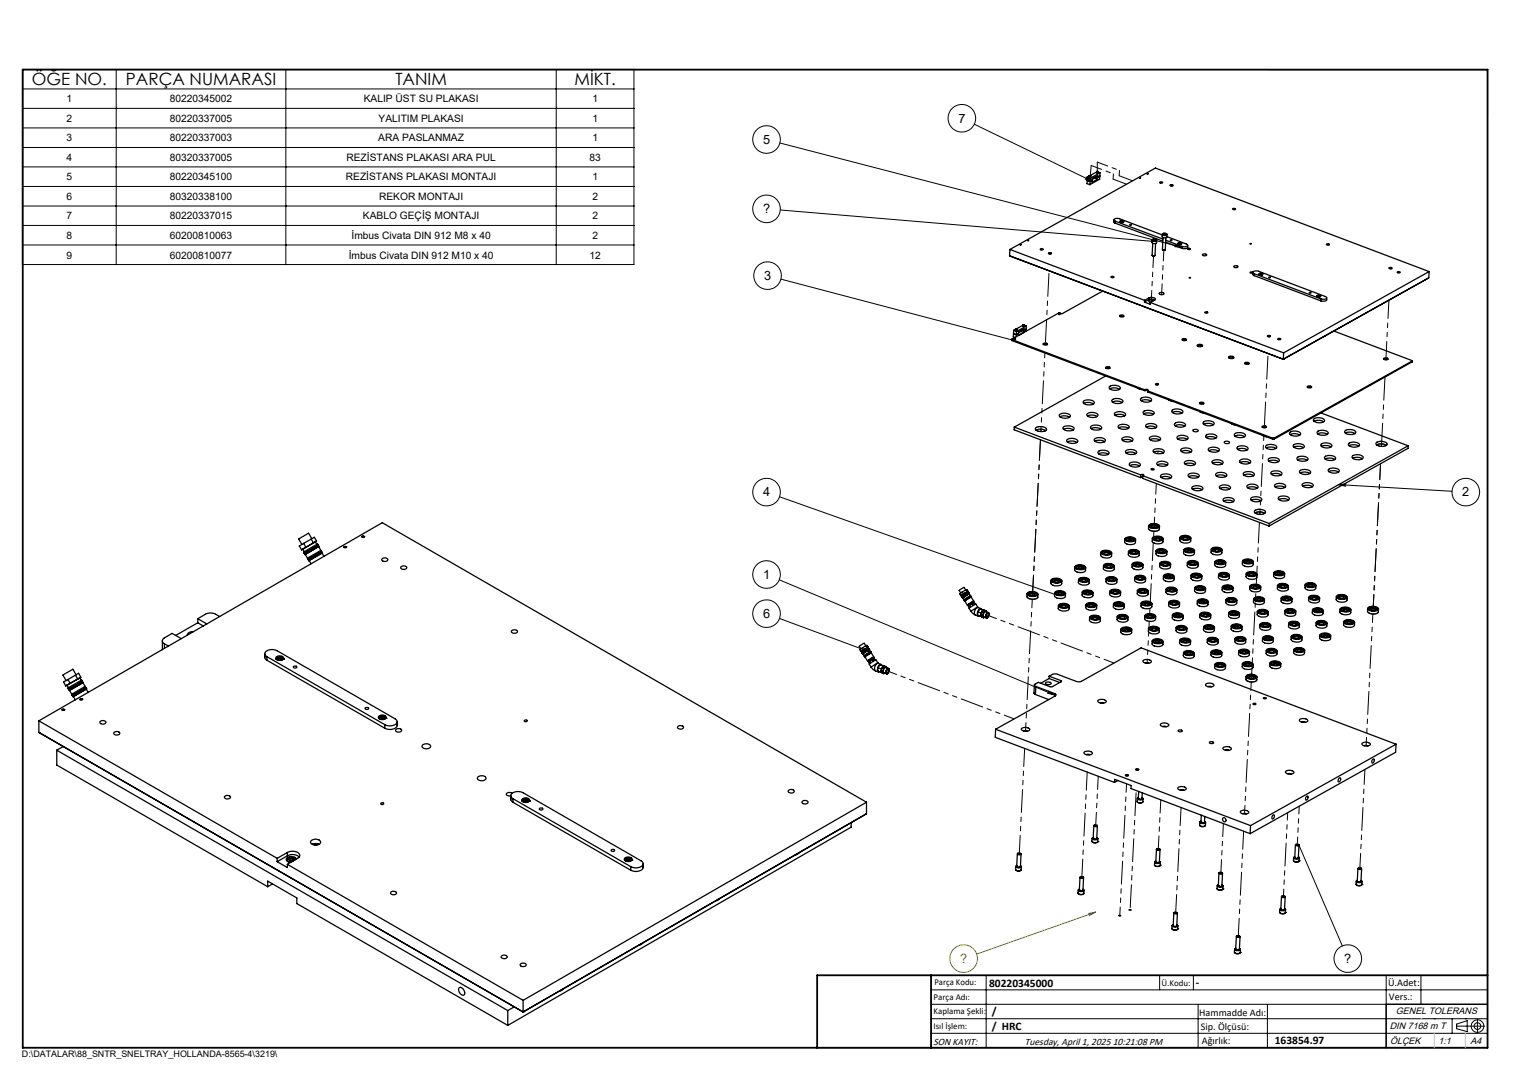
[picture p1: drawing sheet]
<svg xmlns="http://www.w3.org/2000/svg" width="420mm" height="297mm" viewBox="0 0 420 297" stroke-linecap="round" stroke-linejoin="round" font-family="sans-serif">
<defs><g id="words">
<g font-size="4.7">
<text x="8.8" y="23.5">ÖĞE NO.</text>
<text x="34.7" y="23.5">PARÇA NUMARASI</text>
<text x="109.1" y="23.5">TANIM</text>
<text x="158.6" y="23.5">MİKT.</text>
</g>
<g font-size="3.5">
<text x="264.5" y="33.8">7</text>
<text x="210.6" y="39.7">5</text>
<text x="210.6" y="58.8">?</text>
<text x="210.9" y="77.3">3</text>
<text x="210.6" y="137">4</text>
<text x="403.5" y="137">2</text>
<text x="210.6" y="159.7">1</text>
<text x="210.6" y="170.6">6</text>
<text x="371" y="265.8">?</text>
</g>
<text font-size="3.5" fill="#808000" x="265" y="265.8">?</text>
<g font-size="3.2">
<text x="272.9" y="272.3">80220345000</text>
<text x="330" y="272.2">-</text>
<text x="273.7" y="280.3">/</text>
<text x="273.7" y="284.4">/ HRC</text>
<text x="351.8" y="288.3">163854.97</text>
</g>
<g font-size="2.8">
<text x="18.4" y="28.3">1</text>
<text x="46.9" y="28.3">80220345002</text>
<text x="100.4" y="28.3">KALIP ÜST SU PLAKASI</text>
<text x="163.5" y="28.3">1</text>
<text x="18.4" y="33.6">2</text>
<text x="46.9" y="33.6">80220337005</text>
<text x="104.5" y="33.6">YALITIM PLAKASI</text>
<text x="163.5" y="33.6">1</text>
<text x="18.4" y="39">3</text>
<text x="46.9" y="39">80220337003</text>
<text x="104.4" y="39">ARA PASLANMAZ</text>
<text x="163.5" y="39">1</text>
<text x="18.4" y="44.4">4</text>
<text x="46.9" y="44.4">80320337005</text>
<text x="95.6" y="44.4">REZİSTANS PLAKASI ARA PUL</text>
<text x="162.7" y="44.4">83</text>
<text x="18.4" y="49.8">5</text>
<text x="46.9" y="49.8">80220345100</text>
<text x="95.4" y="49.8">REZİSTANS PLAKASI MONTAJI</text>
<text x="163.5" y="49.8">1</text>
<text x="18.4" y="55.2">6</text>
<text x="46.9" y="55.2">80320338100</text>
<text x="104.6" y="55.2">REKOR MONTAJI</text>
<text x="163.5" y="55.2">2</text>
<text x="18.4" y="60.6">7</text>
<text x="18.4" y="66">8</text>
<text x="46.9" y="60.6">80220337015</text>
<text x="46.9" y="66">60200810063</text>
<text x="97" y="66">İmbus Civata DIN 912 M8 x 40</text>
<text x="100.1" y="60.6">KABLO GEÇİŞ MONTAJI</text>
<text x="163.5" y="60.6">2</text>
<text x="163.5" y="66">2</text>
<text x="18.4" y="71.4">9</text>
<text x="46.9" y="71.4">60200810077</text>
<text x="96.2" y="71.4">İmbus Civata DIN 912 M10 x 40</text>
<text x="162.7" y="71.4">12</text>
<text x="383" y="272.2">Ü.Adet:</text>
<text x="330.9" y="280.3">Hammadde Adı:</text>
<text x="383.3" y="276">Vers.:</text>
<text x="331.4" y="284.3">Sip. Ölçüsü:</text>
<text x="257.6" y="288.3">SON KAYIT:</text>
<text x="282.8" y="288.3">Tuesday, April 1, 2025 10:21:08 PM</text>
<text x="331.6" y="288.3">Ağırlık:</text>
</g>
<g font-size="2.6">
<text x="385.2" y="279.9">GENEL TOLERANS</text>
<text x="383.5" y="284">DIN 7168 m T</text>
<text x="383.6" y="288.1">ÖLÇEK</text>
<text x="396.9" y="288.1">1:1</text>
<text x="405.8" y="288.1">A4</text>
</g>
<g font-size="2.5">
<text x="257.9" y="272">Parça Kodu:</text>
<text x="320.5" y="272">Ü.Kodu:</text>
<text x="257.6" y="280">Kaplama Şekli:</text>
<text x="257.6" y="276">Parça Adı:</text>
<text x="257.6" y="284.1">Isıl İşlem:</text>
<text x="6.1" y="291.6">D:\DATALAR\88_SNTR_SNELTRAY_HOLLANDA-8565-4\3219\</text>
</g>
</g></defs>
<g fill="none" stroke="#000" stroke-width=".35">
<path d="M300 49.8l.8 .3M300 49.8v.9l.7 .3M300 48.9v.9M300 48.9l.8 .3M300.5 48.8l.1 .2 .4-.2M300.6 48.5l-.1 .4M300.6 48.6l-.6 .3M300.6 48.5l.1 .1 .2-.1M300.8 50.1l-.1 .9M300.8 49.2v.9M300.9 48.5h.1M301 48.6v.3"/>
<path d="M301.4 49.7l-.6 .4M302.1 49.1l.8 .4M302.1 49.1l-.7 .4M302.1 48.9v.2M302.4 48.8l.5 .1M302.6 47.7l.2 .1 .2-.1M302.6 47.4v.3M302.6 47.4l-1.8 1.1M302.7 47.3l.3 .1zM302.7 47.3l.1 .2 .2-.2M302.9 49.5l-1.5 .8v-.6M302.9 48.9v.6"/>
<path d="M302.9 48.9v-.4l-1.5 .8v.4M303 47.5l.5 .2M303.1 47.4l-.1 .4M303.5 48.6l-.6 .3M303.5 48.6v.9l-2.8 1.5M303.5 47.7l-2.7 1.5M303.5 47.7v.9M320 50.3l.6-.1 .3 .2-.6 .1zM322.9 51.1l.4-.1 .4 .2-.5 .2zM340.1 57.6h.8a.38 .38 0 0 1-.4 .3 .38 .38 0 0 1-.4-.3zM278.6 70.6l75.5 28.6M278.6 70.6l.1 .1"/>
<path d="M278.7 68.9l37.1 14M278.7 68.9l-.1 1.7M278.7 68.9l40.1-22.5 75.6 28.6M287.1 68.8l.4-.2 .4 .3-.5 .1zM289.3 69.8l.4-.1 .5 .3-.6 .1zM306.6 76.4l.3-.1a.29 .29 0 0 1 .3-.1 .29 .29 0 0 1 .1 .4h-.5zM307.3 61.2l.4 .4M307.4 60.7l-.1 .5M307.7 61.6l13.2 5M307.8 61.1a.43 .43 0 0 1-.4-.6 .43 .43 0 0 1 .6-.2h.8l11.9 4.5M307.8 61.1l13.1 4.9M307.8 61.1l-.1 .5"/>
<path d="M309.1 61.1l.5-.2 .5 .2a.56 .56 0 0 1-.5 .3 .56 .56 0 0 1-.5-.3zM309.5 61.1l-.2 .2 .5-.1M309.5 61.1l.3 .1M309.5 61.1v.3M309.7 61.1l-.6 .1M309.7 61.1h-.5v.2M309.7 61.1l.3 .2M309.8 61.1l.3 .2M309.8 61.2v.1M311.7 62.1h.5zM317.9 66.3a.82 .82 0 0 1 1.3 .1M317.9 66.3h.1"/>
<path d="M317.9 66.3v.7l.5 .2 .7-.1 .1-.7M317.9 66.3l.5 .3 .8-.2M318 70.6h.7M318 66.1l.5-.1a.34 .34 0 0 1 .4 0 .34 .34 0 0 1 .2 .4l-.6 .1a.31 .31 0 0 1-.4 0 .31 .31 0 0 1-.1-.4zM318.1 67.2l-.2 3.3 .3 .2 .5-.2 .2-3.3M318.4 66.1l-.2 .1 .1 .2h.4l.2-.1-.1-.2M318.4 66.1h.4M318.4 66.1v.3M318.8 66.1l-.1 .3M320.7 64.7h.1M320.7 64.7v.8l.5 .1 .7-.1 .1-.7M320.7 64.7l.6 .3 .7-.2"/>
<path d="M320.7 64.7l.6-.3 .6 .2 .1 .2M320.8 64.6l.7-.2 .4 .2a.61 .61 0 0 1-.5 .3 .61 .61 0 0 1-.6-.3zM320.8 69h.7M320.9 65.6l-.1 3.3 .4 .2 .4-.2 .1-3.3M321.3 64.5l-.3 .1 .2 .2 .5-.1-.1-.1M321.3 64.5l.3 .1M321.3 64.5l-.1 .3M321.6 64.6v.2M321.7 66.8l4.4 1.7M321.7 66.3l4.4 1.7M322 65.3l5.3 2a.38 .38 0 0 1 .5 .5 .38 .38 0 0 1-.5 .3l-1.2-.1M322.9 66.3l.2-.1 .3 .2z"/>
<path d="M325 67.3l.7-.2 .3 .2M325 67.1l.6-.1 .5 .1a.55 .55 0 0 1-.6 .4 .55 .55 0 0 1-.5-.4zM325.2 67.4l.1-.3h.3l.4 .3M325.5 67.2l-.2 .2h.5v-.2M325.5 67.2h.3M325.5 67.2v.2M325.8 67.2v.2M326.1 68v.5M327.7 68.6l.3-.1a.27 .27 0 0 1 .3 0 .27 .27 0 0 1 .1 .3l-.5 .1zM327.7 68.2l-.6 .4-1-.1M327.8 67.7l-.1 .6M331.9 70.2l.7-.1 .4 .2a.58 .58 0 0 1-.6 .3 .58 .58 0 0 1-.5-.4z"/>
<path d="M340.6 73.4l.5-.1a.31 .31 0 0 1 .5 .3 .31 .31 0 0 1-.4 .3h-.2a.33 .33 0 0 1-.4-.1 .33 .33 0 0 1 0-.4zM345.7 75.3l-.5 .1-.3-.2 .8-.1v.6M345.7 75.7l.4 .4M346.1 76.1l18.4 6.9M346.1 75.6a.42 .42 0 0 1-.3-.6 .42 .42 0 0 1 .6-.2h.8l18.5 7a.43 .43 0 0 1 .4 .6 .43 .43 0 0 1-.7 .2l-.9-.1M346.1 75.6l18.4 6.9M346.1 75.6v.5M347.4 75.6l.6-.2a.28 .28 0 0 1 .4 .1 .28 .28 0 0 1 0 .3h-.8zM347.7 75.7l.5 .1zM347.9 75.6v.3M348.1 75.6l.3 .2M348.1 75.6l-.6 .1"/>
<path d="M348.1 75.6h-.5l-.1 .2M348.1 75.6l.2 .3M350.1 76.5l.5 .1-.3 .1zM366 67.4l.3-.1a.31 .31 0 0 1 .4 0 .31 .31 0 0 1 .1 .3l-.5 .1zM383.3 74l.6-.2 .2 .2-.3 .2zM385.6 75l.8 .1-.3 .2a.29 .29 0 0 1-.4 .1 .29 .29 0 0 1-.1-.4zM394.3 76.7l-40.2 22.5M394.3 76.7l-.2 .1M394.4 75l-40.2 22.4M394.4 75l-.1 1.7M279.2 93.7l.1 .3M279.3 93.7l36.5 13.9"/>
<path d="M279.3 93.7v.3M279.3 94l36.5 13.8M279.7 92.1l.8 .3M279.7 92.1l-.1 .9 .5 .2M279.7 91.2v.9M279.7 91.2l.8 .3M279.9 93.6l.3 .1zM280.2 91.1l.2 .2 .2-.1M280.2 90.8v.4M280.2 90.9l-.5 .3M280.3 90.8h.3M280.3 90.8h.1"/>
<path d="M280.3 90.8h.3zM280.5 92.4v.5M280.5 91.5v.9M280.6 90.8h.1M280.6 90.9v.3M281.1 92.1l-.6 .3M281.7 91.5l.8 .3M281.7 91.5l-.6 .3M281.8 91.3l-.1 .2M282.1 91l.5 .2M282.3 90h.4M282.3 89.7v.4"/>
<path d="M282.3 89.7l-1.8 1.1M282.4 89.6l.1 .2 .2-.2M282.4 89.6h.1M282.5 91.8l-1.4 .8v-.5M282.6 91.2l-.1 .6M282.6 91.2v-.4l-1.5 .8v.5M282.7 89.6h.1M282.7 89.7v.4M282.7 89.8l.5 .2M283.2 90.9l-.6 .3M283.2 90.9l-.1 .5M283.2 90l-2.7 1.5"/>
<path d="M283.2 90v.9M287.8 94.9l.7-.2a.33 .33 0 0 1 .4 .1 .33 .33 0 0 1 .1 .3l-.6 .1-.4-.1zM287.9 95.1l.6-.1 .5 .1M292.1 86.7l.4 .1-.3 .1zM304.3 80.4l-11.1 6.2-1-.2-12.9 7.3M308.9 87.1l.7-.1a.33 .33 0 0 1 .4 0 .33 .33 0 0 1 .1 .4l-.8 .1zM309 87.3l.6-.1 .5 .2M315.8 83.4l1.6 .6v-.5M315.8 82.9v.5M317 82.7l.9-.1 .8 .2M317 82.7l-1.2 .7M317 82.2l1.1-.1a.49 .49 0 0 1 .5 .1 .49 .49 0 0 1 .1 .6h-.1"/>
<path d="M317 82.2l-1.2 .7M317 82.2v.5M317.4 83.5l36.8 13.9M318.3 83l-.8-.2a.33 .33 0 0 0-.4 0 .33 .33 0 0 0-.1 .4l.6 .2M318.6 82.8l-1.2 .7M319.9 80.9l.8-.2a.34 .34 0 0 1 .4 .1 .34 .34 0 0 1 0 .4l-1 .1zM326.2 93.6l.7-.1a.3 .3 0 0 1 .4 .1 .3 .3 0 0 1 0 .4h-.6a.33 .33 0 0 1-.4 0 .33 .33 0 0 1-.1-.4zM326.2 93.9l.7-.2 .4 .2M330.4 95.2l.9-.1a.36 .36 0 0 1 .4 .1 .36 .36 0 0 1 .1 .4l-1.1 .1-.3-.2zM330.4 95.5l.8-.2 .6 .3M332.5 86.2l.5-.1 .3 .2-.3 .2zM339 98.5l.9-.2a.41 .41 0 0 1 .6 .4 .41 .41 0 0 1-.7 .3l-.6-.1z"/>
<path d="M339.1 98.7l.7-.1 .6 .2M349.8 92.6h.5l.3 .2-.6 .2-.3-.2zM352.6 93.5l.4-.1a.27 .27 0 0 1 .3 0 .27 .27 0 0 1 0 .3h-.6zM354.1 99.2h.1M354.2 97.4l-.1 1.8M361.3 80.8l.5 .1zM363.4 81.6h1a.54 .54 0 0 1-.5 .4 .54 .54 0 0 1-.5-.4zM363.9 81.7l-.2 .2h.3l.1-.2M363.9 81.7h.2M363.9 81.7v.2M364.1 81.6l-.7 .2M364.1 81.6l-.6 .1v.2"/>
<path d="M364.1 81.6l.2 .3M364.1 81.6l.3 .2M364.1 81.7v.2M364.5 82.5v.5M365.7 92.7h-.1M366.1 82.7l-.7 .4-.9-.1M366.1 82.2v.6M368.1 91.4l21.6 8.3M381.9 98.9l.6-.1 .5 .2a.63 .63 0 0 1-.6 .3 .63 .63 0 0 1-.6-.3zM381.9 99.2l.5-.2 .6 .2M389.6 99.9l-38.1 21.3M389.7 99.9h.1"/>
<path d="M389.7 99.7l-38.2 21.3M389.7 99.7l-.1 .2M389.7 99.6v.3M279.9 117.9l34.9 13.2M279.9 117.9v.7l34.8 13.2M285.8 118.1a2.28 2.28 0 0 1 3 .4 1.89 1.89 0 0 1-2.5 .5 .56 .56 0 0 1-.5-.9zM285.9 118.7l1.5-.2 1.2 .4M292.4 114.4a2.24 2.24 0 0 1 3 .4 2.1 2.1 0 0 1-3.1-.1zM292.5 115l1-.2 1.6 .4M293.4 117.9a2.24 2.24 0 0 1 3 .4 2.18 2.18 0 0 1-3.1-.1zM293.5 118.5l1.6-.3 1.1 .5M299 110.7a2.24 2.24 0 0 1 3 .5 2.17 2.17 0 0 1-3.1-.1z"/>
<path d="M299.1 111.4l1.5-.3 1.1 .4M300 114.2a2.24 2.24 0 0 1 3 .4 2.01 2.01 0 0 1-3.1-.2zM300.1 114.8l1.1-.3 1.6 .5M301.1 118.3l1.3-.3 1.4 .5M301.2 117.6a2.31 2.31 0 0 1 2.8 .5 2.17 2.17 0 0 1-3.1-.1zM305.1 101.4l.4-.2 .8 .2a.63 .63 0 0 1-.6 .4 .63 .63 0 0 1-.6-.4zM305.1 103.8l-25.2 14.1M305.2 101.6l.6-.1 .4 .2M306.1 106.7a2.2 2.2 0 0 1 3.1 .5 2.13 2.13 0 0 1-3.1-.2zM306.3 107.3l1.5-.2 1.1 .4M306.8 110.5a2.23 2.23 0 0 1 3.1 .2 2 2 0 0 1-3.1-.1zM307 111l1.3-.3 1.3 .4"/>
<path d="M307.6 114.1a2.22 2.22 0 0 1 3 .3 2.1 2.1 0 0 1-3.1-.1zM307.7 114.6l1.5-.2 1.2 .4M308.8 118.1l1.2-.3 1.4 .4M308.8 117.4a2.34 2.34 0 0 1 2.8 .5 2.17 2.17 0 0 1-3.1-.1zM313.9 107.1l1.1 .4M314.8 110a2.28 2.28 0 0 1 3 .3 1.85 1.85 0 0 1-2.5 .5 .53 .53 0 0 1-.5-.8zM314.9 110.6l1.5-.3 1.2 .4M315.6 113.6a2.18 2.18 0 0 1 2.9 .5 2.13 2.13 0 0 1-3.1-.2zM315.6 114.2l1.5-.2 1.2 .4M315.8 107.8h.3M315.8 107.6v.2M316.1 107.5h.6v.3"/>
<path d="M316.1 107.5l-.3 .1M316.1 107.8h.6M316.1 107.5v.3M316.3 117.3a2.24 2.24 0 0 1 2.9 .4 2.13 2.13 0 0 1-3-.1zM316.3 117.9l1.3-.3 1.4 .4M316.7 107.8l.1 .4M316.7 107.8l.1 .1M316.8 107.9l34.5 13.1M316.8 108.2l34.5 13M316.8 107.9v.3M318.8 106l.5-.1 .4 .2-.5 .2zM318.9 106.2h.6"/>
<path d="M322.5 110.3l1.1 .5M322.5 110.4h.1M323.4 113.3a2.28 2.28 0 0 1 3 .3 1.89 1.89 0 0 1-2.5 .5 .56 .56 0 0 1-.5-.8zM323.5 113.9l1.3-.3 1.4 .4M324.2 116.8a2.04 2.04 0 0 1 2.9 .6 2.13 2.13 0 0 1-3-.3zM324.3 117.5l1.2-.3 1.4 .4M329.2 118.7l.8-.2a.39 .39 0 0 1 .5 .1 .39 .39 0 0 1 .1 .5h-1zM331 111.4l.5-.1 .6 .1M331.1 111.1l.6-.1 .5 .2a.63 .63 0 0 1-.6 .4 .63 .63 0 0 1-.6-.4zM331.2 113.7l1 .3M332.1 116.4a2.41 2.41 0 0 1 3 .5 2.03 2.03 0 0 1-3.1-.1zM332.2 117.1l1.5-.2 1.1 .4"/>
<path d="M339.8 116.9l1.1 .4M339.8 116.9h.1M340.7 119.8a2.34 2.34 0 0 1 3 .3 2.04 2.04 0 0 1-2.8 .3l-.3-.3zM343.5 100.2l.7-.2a.33 .33 0 0 1 .3 .1 .33 .33 0 0 1 .1 .3l-.8 .1zM343.5 100.4l.7-.1 .4 .1M348.3 117.7l.7-.2a.33 .33 0 0 1 .3 .1 .33 .33 0 0 1 .1 .4l-.6 .1-.5-.2zM348.3 117.9l.5-.1 .6 .2M355.9 119.4a2.15 2.15 0 0 1 3 .4 2.13 2.13 0 0 1-3.1-.2zM356 120l1.3-.3 1.4 .4M360.8 106.6l.6-.1a.32 .32 0 0 1 .4 .1 .32 .32 0 0 1 .1 .4l-.7 .1a.33 .33 0 0 1-.3-.1 .33 .33 0 0 1-.1-.4zM360.8 106.9l.6-.1 .5 .2M362.6 115.6a2.41 2.41 0 0 1 2.9 .4 2.03 2.03 0 0 1-3.1-.1z"/>
<path d="M362.6 116.3l1.5-.3 1.2 .4M363.6 119.1a2.13 2.13 0 0 1 2.9 .5 2.13 2.13 0 0 1-3.1-.2zM363.6 119.8l1.3-.3 1.4 .4M364.5 114l24.1 9M371.1 119a2.34 2.34 0 0 1 3.1 .3 2.01 2.01 0 0 1-2.9 .3l-.2-.3zM371.3 119.6l1.2-.3 1.4 .4M294.5 121.4a2.24 2.24 0 0 1 2.9 .4 2.1 2.1 0 0 1-3.1-.1zM294.5 122l1.6-.3 1.1 .4M302.1 121.1a2.24 2.24 0 0 1 2.9 .5 2.01 2.01 0 0 1-3.1-.2zM302.2 121.8l1.5-.3 1.1 .4M303 124.7a2.2 2.2 0 0 1 3.1 .4 2.13 2.13 0 0 1-3.1-.2zM303.2 125.3l1.2-.3 1.4 .4"/>
<path d="M309.7 120.9a2.3 2.3 0 0 1 3 .5 2.1 2.1 0 0 1-3.1-.2zM309.8 121.6l1.5-.3 1.1 .4M310.7 124.4a2.3 2.3 0 0 1 3 .4 2.17 2.17 0 0 1-3.1-.1zM310.8 125.1l1.3-.3 1.3 .4M311.7 127.9a2.24 2.24 0 0 1 3 .4 2.06 2.06 0 0 1-3.1-.1zM311.8 128.5l1.5-.2 1.2 .4M314.8 131.1l.4-.2a.25 .25 0 0 1 .3 0 .25 .25 0 0 1 .1 .4h-.3M314.8 131.1l-.1 .7M315.3 131.7l-.6 .1M315.3 131.3l34.9 13.2M315.3 131.3v.7l34.9 13.2M317.3 120.7a2.24 2.24 0 0 1 3 .4 2.06 2.06 0 0 1-3.1-.1z"/>
<path d="M317.4 121.4l1.5-.3 1.1 .4M317.7 129.4l.4-.1 .4 .3-.6 .1-.3-.1zM318.4 124.8l1.3-.2 1.4 .4M318.4 124.1a2.31 2.31 0 0 1 2.9 .5 2.13 2.13 0 0 1-3.1-.1zM319.3 127.8a2.18 2.18 0 0 1 3 .3 2.1 2.1 0 0 1-3.1-.1zM319.4 128.3l1.6-.2 1.1 .3M320.4 131.2a2.24 2.24 0 0 1 2.9 .4 2.18 2.18 0 0 1-3.1-.1zM320.4 131.8l1.3-.3 1.4 .4M324.9 120.5a2.24 2.24 0 0 1 3 .4 2.1 2.1 0 0 1-3.1-.1zM325 121.1l1.5-.2 1.1 .4M326 124.6l1.3-.2 1.3 .4M326 123.9a2.31 2.31 0 0 1 2.9 .5 2.18 2.18 0 0 1-3.1-.1z"/>
<path d="M326.9 127.6a2.28 2.28 0 0 1 3 .3 2.01 2.01 0 0 1-3.1-.2zM327 128.1l1.5-.3 1.2 .4M328 130.9a2.24 2.24 0 0 1 2.9 .5 2.17 2.17 0 0 1-3.1-.1zM328 131.6l1.4-.3 1.3 .4M329 134.4a2.41 2.41 0 0 1 3 .4 2.03 2.03 0 0 1-3.1-.1zM329.1 135l1.5-.2 1.1 .4M332.8 120.2a2.28 2.28 0 0 1 3 .3 1.89 1.89 0 0 1-2.5 .5 .56 .56 0 0 1-.5-.8zM332.9 120.8l1.5-.3 1.2 .4M333.6 123.8a2.24 2.24 0 0 1 2.9 .4 2.17 2.17 0 0 1-3.1-.1zM333.6 124.4l1.3-.3 1.4 .5M334.5 127.3a2.32 2.32 0 0 1 3 .4 2.1 2.1 0 0 1-3.1-.1zM334.6 127.9l1.6-.3 1.1 .4"/>
<path d="M335.7 131.4l1.2-.3 1.4 .4M335.7 130.6a2.34 2.34 0 0 1 2.9 .6 2.17 2.17 0 0 1-3.1-.1zM336.5 134.3a2.32 2.32 0 0 1 3.1 .3 2.1 2.1 0 0 1-3.1-.1zM336.7 134.8l1.5-.2 1.1 .4M337.6 137.7a2.3 2.3 0 0 1 3 .4 2.17 2.17 0 0 1-3.1-.1zM337.7 138.3l1.3-.3 1.4 .5M337.9 122l.8-.2a.39 .39 0 0 1 .4 0 .39 .39 0 0 1 .1 .5l-.9 .1a.37 .37 0 0 1-.3-.1 .37 .37 0 0 1-.1-.3zM340.8 120.4l1.3-.3 1.4 .4M341.5 123.4a2.39 2.39 0 0 1 2.9 .4 2 2 0 0 1-3.1-.2zM341.5 124l1.3-.2 1.4 .4M342.1 127.1a2.32 2.32 0 0 1 3.1 .4 2.1 2.1 0 0 1-3.1-.2zM342.2 127.7l1.6-.3 1.1 .4"/>
<path d="M343.2 130.5a2.24 2.24 0 0 1 2.9 .4 2.13 2.13 0 0 1-3-.1zM343.3 131.2l1.3-.3 1.3 .4M344.1 134.1a2.27 2.27 0 0 1 3.1 .3 2.06 2.06 0 0 1-3.1-.1zM344.3 134.6l1.5-.2 1.2 .4M345.2 137.5a2.24 2.24 0 0 1 3 .4 2.13 2.13 0 0 1-3.1-.1zM345.3 138.1l1.3-.3 1.4 .5M348.4 120.2l1.1 .4M349.3 123.1a2.28 2.28 0 0 1 3 .3v.1a2.08 2.08 0 0 1-3.1-.2zM349.4 123.6l1.6-.2 1.1 .4M350 126.7a2.34 2.34 0 0 1 3.1 .3 2.1 2.1 0 0 1-3.1 .1zM350.2 127.3l1.5-.3 1.1 .4M350.8 130.3a2.24 2.24 0 0 1 3 .4 2.18 2.18 0 0 1-3.1-.1z"/>
<path d="M350.9 130.9l1.3-.2 1.3 .4M351.3 121h.2M351.3 121.2h.2M351.3 121v.2M351.5 121v.2M351.8 133.8a2.19 2.19 0 0 1 3 .4 2.1 2.1 0 0 1-3.1-.1zM351.9 134.4l1.5-.2 1.1 .3M352.9 137.9l1.3-.3 1.4 .4M353 137.2a2.31 2.31 0 0 1 2.8 .5 2.18 2.18 0 0 1-3.1-.1zM357 122.8a2.39 2.39 0 0 1 2.9 .4 2.03 2.03 0 0 1-3.1-.1zM357 123.4l1.6-.2 1.1 .4M358 126.3a2.15 2.15 0 0 1 3 .4 2.13 2.13 0 0 1-3.1-.2z"/>
<path d="M358.1 126.9l1.3-.3 1.3 .5M358.6 130.1a2.23 2.23 0 0 1 3.1 .2 2.03 2.03 0 0 1-2.9 .3zM358.8 130.6l1.3-.3 1.4 .4M359.4 133.7a2.28 2.28 0 0 1 3 .3 2.01 2.01 0 0 1-3.1-.2zM359.5 134.2l1.5-.3 1.2 .4M364.6 122.6a2.41 2.41 0 0 1 3 .4 2.03 2.03 0 0 1-3.1-.1zM364.7 123.2l1.5-.2 1.1 .4M365.5 126.1a2.2 2.2 0 0 1 3.1 .4 2.13 2.13 0 0 1-3.1-.2zM365.7 126.7l1.3-.3 1.3 .5M366.6 129.6a2.34 2.34 0 0 1 3 .3 2.03 2.03 0 0 1-3.1-.1zM366.7 130.2l1.5-.3 1.2 .4M372.3 122.3a2.41 2.41 0 0 1 2.9 .5 2.03 2.03 0 0 1-3.1-.1z"/>
<path d="M372.3 123l1.5-.2 1.1 .4M373.2 125.9a2.34 2.34 0 0 1 3 .3 2.04 2.04 0 0 1-2.9 .3l-.2-.3zM373.3 126.5l1.3-.3 1.4 .4M379.8 122.2a2.28 2.28 0 0 1 3 .4 1.85 1.85 0 0 1-2.5 .4 .53 .53 0 0 1-.5-.8zM379.9 122.8l1.5-.2 1.2 .3M388.6 123l-38.4 21.5M388.6 123l-.1 .8-38.3 21.4M83.5 151.6l.5 .7M83.5 151.6l-.3 .2M83.8 150l.6 1.1M83.8 150l-1.2 .7 .6 1.1M84 152.7l3.8-2.2z"/>
<path d="M84.2 153l.6 1.1M84.4 151.1l-1.2 .7M84.8 154.1l.2 .3M85 154.4l.2 .4M85.3 154.7l.5 .9M85.9 148.8l.6 1.1M85.9 148.8l-2.1 1.2M85.9 148.8l.8-.5 .6 1.1M86 148.7l-.8-1.5-1.9 1-.9 .6 .9 1.5M86.5 149.9l-2.1 1.2M87 149.6l-3.5 2M87 149.6l.4 .6"/>
<path d="M87.3 149.4l-.3 .2M87.3 149.4l-.8 .5M87.8 150.5l-.2-.3-3.8 2.2 .3 .7M87.8 150.5l.2 .3M87.9 150.9l-3.7 2.1M87.9 150.9l.6 1M88.5 151.9l-3.7 2.2M88.5 151.9l.3 .4M88.7 152.3l-3.7 2.1M88.7 152.3l.3 .3M88.9 152.6l-3.6 2.1M88.9 152.6l.5 1"/>
<path d="M94.9 151.1l.2-.2 .4 .2M95 151h.1M95 150.9l.5 .1a.27 .27 0 0 1-.3 .2 .27 .27 0 0 1-.2-.3zM95.5 151h.1M99.9 148.1a.29 .29 0 0 1 .3-.1 .29 .29 0 0 1 .2 .3h-.5zM99.9 148.2l.1-.1 .5 .1M99.9 148.1h.1M100.4 148.1h.1M105.4 154.3a.9 .9 0 0 1 .9-.3 .9 .9 0 0 1 .7 .6 .98 .98 0 0 1-1.7-.2zM110.7 156.4a.84 .84 0 0 1 .9-.2 .84 .84 0 0 1 .6 .7 .9 .9 0 0 1-.9 .3 .9 .9 0 0 1-.7-.6zM290.2 159.9a2.14 2.14 0 0 1 2.8 .5 2.09 2.09 0 0 1-3-.2zM296.6 156.5v.8a2.06 2.06 0 0 0 2.9 .4l.1-1"/>
<path d="M296.7 156.3a2.22 2.22 0 0 1 2.9 .3 1.86 1.86 0 0 1-2.7 .3l-.3-.3zM296.9 156.7a1.88 1.88 0 0 1 2.4 .1M297 156.3a1.61 1.61 0 0 1 2.3 .4 1.58 1.58 0 0 1-2.4-.2zM297.6 160v.8a2.02 2.02 0 0 0 3 .1v-.8M297.8 159.7a2.08 2.08 0 0 1 2.8 .5 2.05 2.05 0 0 1-3-.2zM298.1 159.8a1.65 1.65 0 0 1 2.2 .4 1.61 1.61 0 0 1-2.4-.3zM298.3 157.1l.3-.1a.56 .56 0 0 0-.5-.5 .56 .56 0 0 0-.6 .4l.8 .2M303.8 152.5l-.1 .7a1.98 1.98 0 0 0 3 .2l.1-.8M303.8 152.3a2.27 2.27 0 0 1 3 .3 1.88 1.88 0 0 1-2.7 .3l-.3-.3zM304.1 152.4a1.7 1.7 0 0 1 2.4 .3 1.58 1.58 0 0 1-2.4-.3zM304.1 152.6a1.88 1.88 0 0 1 2.4 .1M304.5 156.1v.8a2.01 2.01 0 0 0 3 .2v-.8"/>
<path d="M304.7 155.9a2.32 2.32 0 0 1 2.8 .3 1.95 1.95 0 0 1-2.7 .4l-.3-.4zM304.8 156.3l.4-.3 .9-.1 1.1 .5M304.9 156a1.66 1.66 0 0 1 2.3 .3 1.56 1.56 0 0 1-2.4-.2zM305 153.1h.5M305 153.1l-.2-.1a.27 .27 0 0 1-.1-.4 .27 .27 0 0 1 .4-.1l.5 .1a.26 .26 0 0 1 .3 .3 .26 .26 0 0 1-.4 .2M305.2 159.8v.7a2.01 2.01 0 0 0 3 .2v-.8M305.3 159.6a2.09 2.09 0 0 1 2.9 .3 2.09 2.09 0 0 1-3-.1zM305.6 159.6a1.7 1.7 0 0 1 2.3 .3 1.61 1.61 0 0 1-2.4-.2zM305.6 159.9l1.1-.3 .7 .1 .5 .4M305.7 156.7h.2a.37 .37 0 0 0 .5 .1 .37 .37 0 0 0 .2-.4l-.6-.2a.33 .33 0 0 0-.5 0 .33 .33 0 0 0 0 .4l.3 .1M310.4 148.8l-.1 .8a2.01 2.01 0 0 0 3 .1l.1-.8M310.4 148.6a2.09 2.09 0 0 1 3 .4 2.09 2.09 0 0 1-3-.2z"/>
<path d="M310.7 148.7a1.65 1.65 0 0 1 2.4 .3 1.57 1.57 0 0 1-2.4-.2zM310.7 148.9l1.1-.3 .8 .1 .4 .4M311.3 149l.7-.1a.33 .33 0 0 1 .3 0 .33 .33 0 0 1 .1 .4l-.8 .1zM311.4 152.3v.7a1.98 1.98 0 0 0 3 .2v-.8M311.5 152a2.32 2.32 0 0 1 2.9 .4 1.99 1.99 0 0 1-2.9 .1zM311.7 152.1a1.84 1.84 0 0 1 2.4 .3 1.51 1.51 0 0 1-2.4-.2zM311.7 152.4a1.83 1.83 0 0 1 2.3 .1M312.3 152.5l.7-.2a.35 .35 0 0 1 .4 .1 .35 .35 0 0 1 0 .4l-.8 .1zM312.4 155.7v.8a2.01 2.01 0 0 0 3 .2v-.8M312.6 155.5a2.11 2.11 0 0 1 2.8 .4 2.09 2.09 0 0 1-3-.1zM312.8 155.6a1.65 1.65 0 0 1 2.3 .3 1.57 1.57 0 0 1-2.4-.2zM312.8 155.9l1-.4 .8 .2 .5 .3"/>
<path d="M313.2 159.4l-.1 .8a2 2 0 0 0 3 .1l.1-.7M313.2 159.2a2.26 2.26 0 0 1 2.9 .3 1.86 1.86 0 0 1-2.7 .3l-.2-.3zM313.5 159.6a1.88 1.88 0 0 1 2.3 .1M313.6 159.2a1.61 1.61 0 0 1 2.2 .4 1.65 1.65 0 0 1-2.4-.3zM313.6 156.3h.5M313.7 156.3l-.4-.1a.6 .6 0 0 1 .6-.4 .6 .6 0 0 1 .6 .4l-.4 .1M314.1 159.6l.6-.1a.32 .32 0 0 1 .4 0 .32 .32 0 0 1 .1 .4h-.6a.32 .32 0 0 1-.4 .1 .32 .32 0 0 1-.1-.4zM317 145.1l-.1 .8a1.98 1.98 0 0 0 3 .1l.1-.7M317 144.9a2.27 2.27 0 0 1 3 .3 1.91 1.91 0 0 1-2.7 .3l-.3-.2zM317.3 145.3a1.88 1.88 0 0 1 2.3 .1M317.4 144.9a1.61 1.61 0 0 1 2.3 .4 1.54 1.54 0 0 1-2.4-.2zM318 148.6v.8a2.01 2.01 0 0 0 3 .1v-.8"/>
<path d="M318.1 148.3a2.14 2.14 0 0 1 2.9 .5 2.09 2.09 0 0 1-3-.2zM318.3 148.7a1.83 1.83 0 0 1 2.3 .2M318.4 148.4a1.65 1.65 0 0 1 2.3 .4 1.56 1.56 0 0 1-2.4-.2zM318.7 145.7h.1a.23 .23 0 0 0 .3-.2 .23 .23 0 0 0-.3-.3h-.4a.33 .33 0 0 0-.4 0 .33 .33 0 0 0 0 .4l.7 .1M318.9 148.8l1-.1a.26 .26 0 0 1 .2 .4 .26 .26 0 0 1-.4 .1l-.8-.2zM319 152v.8a2.06 2.06 0 0 0 2.9 .4l.1-1M319.2 151.8a2.32 2.32 0 0 1 2.8 .3 1.99 1.99 0 0 1-2.9 .2zM319.3 152.2a1.88 1.88 0 0 1 2.4 .1M319.4 151.9a1.78 1.78 0 0 1 2.3 .2 1.47 1.47 0 0 1-2.4-.1zM319.9 152.3l.7-.2a.32 .32 0 0 1 .4 .1 .32 .32 0 0 1 0 .4h-.9zM320 155.5v.8a2.01 2.01 0 0 0 3 .2v-.8M320.2 155.3a2.14 2.14 0 0 1 2.8 .4 2.09 2.09 0 0 1-3-.1z"/>
<path d="M320.4 155.7l1.1-.4 .7 .2 .5 .3M320.4 155.4a1.66 1.66 0 0 1 2.3 .3 1.56 1.56 0 0 1-2.3-.2zM321.1 159l-.1 .8a2.06 2.06 0 0 0 2.9 .4l.2-1M321.1 158.8a2.27 2.27 0 0 1 3 .3 1.99 1.99 0 0 1-3 .1zM321.2 156.1h.3a.37 .37 0 0 0 .4 .1 .37 .37 0 0 0 .2-.4l-.6-.2a.31 .31 0 0 0-.4 0 .31 .31 0 0 0-.1 .4l.3 .1M321.4 159.2a1.88 1.88 0 0 1 2.3 .1M321.4 158.9a1.8 1.8 0 0 1 2.3 .2 1.47 1.47 0 0 1-2.3-.1zM322.3 159.6h.5M322.3 159.6h-.1a.23 .23 0 0 1-.3-.3 .23 .23 0 0 1 .3-.2l.9 .1v.3l-.3 .1M325.6 148.4v.8a2.01 2.01 0 0 0 3 .1v-.8M325.8 148.1a2.14 2.14 0 0 1 2.8 .5 2.09 2.09 0 0 1-3-.2zM325.9 148.5l1.1-.3 .8 .1 .5 .4"/>
<path d="M326 148.2a1.66 1.66 0 0 1 2.3 .4 1.56 1.56 0 0 1-2.4-.3zM326.6 151.8v.8a2.06 2.06 0 0 0 2.9 .4l.1-1M326.7 151.7a2.27 2.27 0 0 1 2.9 .2 1.99 1.99 0 0 1-2.9 .2zM326.8 149h.5M326.8 149l-.1-.1a.23 .23 0 0 1-.2-.2 .23 .23 0 0 1 .2-.2l.3-.1a.38 .38 0 0 1 .5 0 .38 .38 0 0 1 .1 .5l-.3 .1M327 152a1.88 1.88 0 0 1 2.3 .1M327.1 151.7a1.57 1.57 0 0 1 2.2 .3 1.58 1.58 0 0 1-2.4-.2zM327.7 155.3l-.1 .8a2.01 2.01 0 0 0 3 .1l.1-.7M327.8 155a2.14 2.14 0 0 1 2.9 .5 2.09 2.09 0 0 1-3-.1zM327.8 152.4l.6 .1M327.9 152.4h-.2a.23 .23 0 0 1-.2-.3 .23 .23 0 0 1 .3-.2l.9 .2v.2l-.4 .2M328 155.5l1.1-.4 .9 .2 .3 .3"/>
<path d="M328 155.2a1.66 1.66 0 0 1 2.3 .3 1.61 1.61 0 0 1-2.4-.2zM328.7 158.8l-.1 .8a1.97 1.97 0 0 0 3 .1l.1-.7M328.8 158.5a2.26 2.26 0 0 1 2.8 .4 1.86 1.86 0 0 1-2.6 .3l-.3-.3zM329 159a1.88 1.88 0 0 1 2.3 .1M329 158.7a1.8 1.8 0 0 1 2.4 .2 1.51 1.51 0 0 1-2.4-.2zM329.4 155.9h.2a.3 .3 0 0 0 .1-.4 .3 .3 0 0 0-.5-.1h-.4a.23 .23 0 0 0-.3 .2 .23 .23 0 0 0 .3 .3h.6M329.6 159l.7-.1a.3 .3 0 0 1 .4 0 .3 .3 0 0 1 0 .4l-.5 .1a.4 .4 0 0 1-.4 0 .4 .4 0 0 1-.2-.4zM334.3 151.6l-.1 .8a1.98 1.98 0 0 0 3 .2v-.8M334.3 151.4a2.26 2.26 0 0 1 2.9 .3 1.88 1.88 0 0 1-2.7 .3l-.2-.2zM334.6 151.5a1.7 1.7 0 0 1 2.3 .3 1.58 1.58 0 0 1-2.4-.2zM334.6 151.8a1.88 1.88 0 0 1 2.3 .1M335.2 151.8l.6-.1a.32 .32 0 0 1 .4 0 .32 .32 0 0 1 .1 .4l-.5 .1a.4 .4 0 0 1-.4 0 .4 .4 0 0 1-.2-.4z"/>
<path d="M335.2 155.1v.8a2.02 2.02 0 0 0 3 .1v-.7M335.3 154.9a2.09 2.09 0 0 1 2.9 .4 2.09 2.09 0 0 1-3-.2zM335.6 155a1.7 1.7 0 0 1 2.4 .3 1.61 1.61 0 0 1-2.4-.2zM335.6 155.3l1.1-.4 .8 .1 .4 .4M336.3 158.6l-.1 .8a2.01 2.01 0 0 0 3 .1l.1-.8M336.3 158.4a2.27 2.27 0 0 1 3 .3 1.88 1.88 0 0 1-2.8 .3l-.2-.2zM336.5 155.7h.3a.28 .28 0 0 0 .4 0 .28 .28 0 0 0 0-.4l-.8-.1a.23 .23 0 0 0-.3 .2 .23 .23 0 0 0 .3 .3h.1M336.6 158.5a1.7 1.7 0 0 1 2.4 .3 1.58 1.58 0 0 1-2.4-.3zM336.6 158.7a1.88 1.88 0 0 1 2.3 .2M337.5 159.2h.5M337.5 159.2l-.3-.2a.6 .6 0 0 1 .5-.4 .6 .6 0 0 1 .6 .2v.3l-.3 .1M342.9 154.9l-.1 .8a2.01 2.01 0 0 0 3 .1l.1-.8"/>
<path d="M343 154.6a2.11 2.11 0 0 1 2.9 .5 2.09 2.09 0 0 1-3-.2zM343.2 155l1.1-.3 .8 .1 .4 .4M343.3 154.7a1.63 1.63 0 0 1 2.2 .4 1.57 1.57 0 0 1-2.3-.2zM343.8 155.1l.7-.1a.33 .33 0 0 1 .3 0 .33 .33 0 0 1 .1 .4l-.8 .1-.3-.1zM343.9 158.4v.8a2.01 2.01 0 0 0 3 .1v-.8M344 158.2a2.27 2.27 0 0 1 2.9 .3 1.98 1.98 0 0 1-2.9 .1zM344.2 158.3a1.84 1.84 0 0 1 2.4 .2 1.51 1.51 0 0 1-2.4-.2zM344.2 158.5l.4-.2 .9-.1 1 .4M345.1 159h.5M345.1 159a.26 .26 0 0 1-.3-.2 .26 .26 0 0 1 .3-.3h.4a.33 .33 0 0 1 .4 0 .33 .33 0 0 1 0 .4l-.3 .1M346.2 141a2.28 2.28 0 0 1 3 .3v.1a2.08 2.08 0 0 1-3.1-.2zM346.3 141.6l1.6-.3 1.1 .4"/>
<path d="M350.2 144.5v.7M351.5 158.2v.8a2.01 2.01 0 0 0 3 .1v-.8M351.6 158a2.27 2.27 0 0 1 2.9 .3 1.99 1.99 0 0 1-2.9 .1zM351.8 158.3l.4-.2 .9-.1 1.1 .4M351.9 158a1.57 1.57 0 0 1 2.3 .4 1.53 1.53 0 0 1-2.4-.3zM352.4 158.4l.4-.2 .8 .2a.65 .65 0 0 1-.6 .4 .65 .65 0 0 1-.6-.3zM44.8 176.9v2.4M45.4 177.7l1.1 .6M45.4 177.7v1.3M50 176.3l-2.5-1.5-2.1 1.3a.87 .87 0 0 0-.6 .8 .87 .87 0 0 0 .6 .8M53.4 174.3a1.39 1.39 0 0 0-1.7 1M54.6 170.8l2.5 1.4"/>
<path d="M54.6 171.9l-6.1 3.5M54.6 171.9l1.5 .9M54.6 170.8v1.1M60.6 170.2l-1.1-.7a3 3 0 0 0-2.8 0l-2.1 1.3M141.3 174.1a.84 .84 0 0 1 .8-.3 .84 .84 0 0 1 .6 .7 .9 .9 0 0 1-.9 .3 .9 .9 0 0 1-.7-.6zM237.7 179.8l.2 .3M237.7 179.8h-.1M238 178.8l.3 .5M238 178.8l-.7 .5 .3 .5M238.3 179.3l-.7 .5M238.9 178.3l-.4-.8-1 .6-.4 .3 .5 .7M239 178.2l.3 .5"/>
<path d="M239 178.2l-1 .6M239 178.2l.3-.1 .3 .5M239.3 178.7l-1 .6M239.4 178.7l-1.7 1.1M239.4 178.7l.2 .3M239.6 178.6l-.2 .1M239.6 178.6l-.3 .1M239.9 179.2l-1.9 1.1M239.9 179.3l-1.8 1.2M239.9 179.3l-1.8 1.1 .3 .6M239.9 179.3l.3 .5M240 179.3l-.3-.3-.7 .4-1.1 .7 .2 .4"/>
<path d="M240.2 179.8l-1.8 1.2M240.2 179.8l.1 .2M265.3 164.4h-.2M265.5 163.4l.4 .5M265.5 163.4l-.7 .5 .3 .5M265.6 164.8l1.8-1.1zM265.7 165.1l.3 .5M265.9 163.9l-.8 .5M266.2 165.9l1.8-1.1 .7 1.1M266.2 165.9l.7 1.1M266.5 162.8l-.5-.7-.4 .2-.9 .6 .4 .8M266.5 162.8l.4 .5"/>
<path d="M266.5 162.8l-1 .6M266.5 162.8l.3-.1 .3 .5M266.9 163.3l-1 .6M267 167l1.7-1.1zM267 163.3l-1.6 1 .1 .4M267 163.3l.2 .3M267.1 166.9l.2 .4 .1-.1M267.1 163.2l-.1 .1M267.1 163.2l-.2 .1M267.4 167.1l.4 .5M267.4 167.1l-.2 .3 .3 .4M267.5 163.9l-1.8 1.2"/>
<path d="M267.5 163.9l.3 .5M267.5 163.9l-.2-.3-1.1 .6-.8 .5 .2 .4M267.8 164.4l-1.8 1.2M267.8 164.4l.1 .2M267.9 164.6l-1.7 1v.3M267.9 164.6l-1.8 1.2-.1-.2M267.9 164.6l.1 .1M267.9 168.7l1.3 1.1M268 164.8l-1.8 1.1M268.1 166.7l-.5 .3M268.3 166.6l.3 .5M268.3 166.6l-.9 .5"/>
<path d="M268.3 166.6l.6-.3 .2 .5M268.6 166l.2 .3M268.7 166.4l-.3 .2M269.2 169.8l.7 .3M269.8 167.6l.1 .1M269.8 167.6l-.5-.9-.9 .5-1 .7 .5 .8M269.8 167.6l-1.9 1.1M269.8 168.9l1 .3M269.8 168.9v.9l1 .3M269.9 167.7a1.32 1.32 0 0 0-.7 2.1M269.9 167.7l.8 .3M270.4 168.1l-.6 .8"/>
<path d="M270.4 168.1l1 .3M270.4 168.1l1.1 .4M270.7 169.8l.4 .1M270.7 169.8l.3 .6 .4 .1M270.8 170.1l.1 .1M270.8 169.9v.2M270.8 169.2v.3M270.9 169l-.1 .2M271 168.3a.54 .54 0 0 0-.6-.3 .54 .54 0 0 0-.5 .5l-.2 .8a.51 .51 0 0 0 0 .6 .51 .51 0 0 0 .6 .1M271 168.8l-.3 1M271 168.8l.5 .1M271.1 169.9l.3 .6"/>
<path d="M271.4 168.4l-.2 .3M271.4 168.4l.1 .1M271.5 168.9l-.4 1M271.7 170.4l-.3 .1M272.1 168.6l-.6 .3M272.1 168.6l.2 .3M272.1 168.6l-.4-.2-.7 .4M272.4 169.3a.38 .38 0 0 1 .5-.1 .38 .38 0 0 1 0 .6l-.1 .3a.44 .44 0 0 1-.5 .5 .44 .44 0 0 1-.2-.8zM272.5 169.3a.5 .5 0 0 1 .5 .5 .5 .5 0 0 1-.4 .5 .37 .37 0 0 1-.5-.2 .37 .37 0 0 1 .1-.5zM272.5 170.5h.1M272.8 169.1l-.9-.3-.5 .5v.9l.8 .4M272.9 169.4a.45 .45 0 0 0-.5-.3 .45 .45 0 0 0-.3 .5 .49 .49 0 0 0-.2 .6 .49 .49 0 0 0 .6 .3"/>
<path d="M283.4 163.9v.7a2.06 2.06 0 0 0 2.9 .4l.1-1M283.6 163.6a2.32 2.32 0 0 1 2.8 .4 1.91 1.91 0 0 1-2.7 .3l-.3-.4zM283.7 164a1.88 1.88 0 0 1 2.4 .1M283.8 163.7a1.61 1.61 0 0 1 2.3 .4 1.53 1.53 0 0 1-2.4-.3zM284.3 164.1l.7-.2a.32 .32 0 0 1 .4 .1 .32 .32 0 0 1 0 .4h-.9zM290 160.2v.8a2.01 2.01 0 0 0 3 .1v-.8M290.3 160.3l1.1-.3 .8 .1 .5 .4M290.4 160.1a1.66 1.66 0 0 1 2.3 .3 1.56 1.56 0 0 1-2.4-.2zM291 163.7v.7a2.06 2.06 0 0 0 2.9 .4l.1-1M291.2 163.4a2.32 2.32 0 0 1 2.8 .4 1.98 1.98 0 0 1-2.9 .1zM291.2 160.8h.5M291.3 160.8h-.2a.23 .23 0 0 1-.2-.3 .23 .23 0 0 1 .2-.2h.3a.38 .38 0 0 1 .5 0 .38 .38 0 0 1 .1 .4l-.3 .1"/>
<path d="M291.3 163.6a1.71 1.71 0 0 1 2.4 .2 1.51 1.51 0 0 1-2.4-.2zM291.4 163.8a1.88 1.88 0 0 1 2.3 .1M292.1 167.1l-.1 .8a2.01 2.01 0 0 0 3 .2l.1-.8M292.2 166.9a2.14 2.14 0 0 1 2.9 .4 2.09 2.09 0 0 1-3-.1zM292.2 164.2l.6 .1M292.3 164.2h-.2a.23 .23 0 0 1-.2-.2 .23 .23 0 0 1 .3-.2l.9 .1v.2l-.4 .2M292.4 167.3l1.1-.4 .9 .2 .3 .3M292.5 166.9a1.65 1.65 0 0 1 2.2 .4 1.61 1.61 0 0 1-2.4-.2zM293.8 167.7h.2a.3 .3 0 0 0 .1-.4 .3 .3 0 0 0-.4-.1h-.5a.23 .23 0 0 0-.3 .3 .23 .23 0 0 0 .3 .2h.6M298 160.1l1-.3 .8 .1 .5 .4M298.6 160.2l.6-.1a.32 .32 0 0 1 .4 0 .32 .32 0 0 1 0 .4h-.9l-.2-.1zM298.7 163.4l-.1 .8a1.98 1.98 0 0 0 3 .2v-.8"/>
<path d="M298.7 163.3a2.26 2.26 0 0 1 2.9 .2 1.88 1.88 0 0 1-2.7 .4l-.2-.3zM299 163.3a1.7 1.7 0 0 1 2.3 .4 1.58 1.58 0 0 1-2.4-.3zM299 163.6a1.88 1.88 0 0 1 2.3 .1M299.5 163.7l.7-.2a.33 .33 0 0 1 .4 .1 .33 .33 0 0 1 .1 .4h-.5a.43 .43 0 0 1-.7-.3zM299.6 166.9v.8a2.02 2.02 0 0 0 3 .1v-.7M299.7 166.8a2.09 2.09 0 0 1 2.9 .3 2.09 2.09 0 0 1-3-.1zM300 166.8a1.7 1.7 0 0 1 2.4 .3 1.61 1.61 0 0 1-2.4-.2zM300 167.1l1.1-.4 .8 .2 .4 .3M300.7 170.4l-.1 .8a1.98 1.98 0 0 0 3 .1l.1-.7M300.7 170.2a2.27 2.27 0 0 1 3 .3 1.88 1.88 0 0 1-2.7 .3l-.3-.2zM300.9 167.5h.3a.27 .27 0 0 0 .4 0 .27 .27 0 0 0 0-.4l-.8-.1a.23 .23 0 0 0-.3 .2 .23 .23 0 0 0 .3 .3h.1M301 170.3a1.7 1.7 0 0 1 2.4 .3 1.58 1.58 0 0 1-2.4-.2z"/>
<path d="M301 170.6a1.88 1.88 0 0 1 2.4 .1M301.9 171h.5M301.9 171l-.3-.2a.6 .6 0 0 1 .5-.4 .6 .6 0 0 1 .6 .2v.3l-.3 .1M306.1 160l.7-.2a.33 .33 0 0 1 .4 .1 .33 .33 0 0 1 .1 .4l-.8 .1zM306.2 163.2v.8a1.98 1.98 0 0 0 3 .2v-.8M306.3 163.1a2.27 2.27 0 0 1 2.9 .2 1.99 1.99 0 0 1-2.9 .2zM306.6 163.1a1.84 1.84 0 0 1 2.4 .2 1.51 1.51 0 0 1-2.4-.1zM306.6 163.4a1.83 1.83 0 0 1 2.3 .1M307.1 163.5l.7-.2a.33 .33 0 0 1 .4 .1 .33 .33 0 0 1 .1 .4h-.8zM307.3 166.7l-.1 .8a2.01 2.01 0 0 0 3 .1l.1-.7M307.4 166.4a2.11 2.11 0 0 1 2.9 .5 2.09 2.09 0 0 1-3-.1zM307.6 166.6a1.65 1.65 0 0 1 2.4 .3 1.57 1.57 0 0 1-2.4-.2z"/>
<path d="M307.6 166.9l1.1-.4 .8 .1 .4 .4M308.2 167l.7-.2a.33 .33 0 0 1 .3 0 .33 .33 0 0 1 .1 .4l-.8 .1zM308.3 170.2v.8a2.01 2.01 0 0 0 3 .1v-.7M308.4 170a2.27 2.27 0 0 1 2.9 .3 1.99 1.99 0 0 1-2.9 .1zM308.6 170.4a1.83 1.83 0 0 1 2.3 .1M308.7 170a1.57 1.57 0 0 1 2.3 .4 1.54 1.54 0 0 1-2.4-.3zM309.3 173.7v.7a2.01 2.01 0 0 0 3 .2v-.8M309.5 173.4a2.11 2.11 0 0 1 2.8 .4 2.09 2.09 0 0 1-3-.1zM309.5 170.8h.5M309.5 170.8a.26 .26 0 0 1-.3-.2 .26 .26 0 0 1 .3-.3h.4a.33 .33 0 0 1 .4 0 .33 .33 0 0 1 0 .4l-.3 .1M309.6 173.8a1.83 1.83 0 0 1 2.4 .2M309.7 173.5a1.65 1.65 0 0 1 2.3 .3 1.57 1.57 0 0 1-2.4-.2z"/>
<path d="M310.5 174.3h.5M310.6 174.3l-.4-.2a.6 .6 0 0 1 .6-.4 .6 .6 0 0 1 .6 .5l-.4 .1M313.9 163l-.1 .8a2.06 2.06 0 0 0 2.9 .4l.2-1M314 162.8a2.32 2.32 0 0 1 2.9 .3 1.99 1.99 0 0 1-3 .2zM314.2 163.2a1.88 1.88 0 0 1 2.3 .1M314.4 162.7l1.3-.1a.55 .55 0 0 1 .7 .2 .55 .55 0 0 1-.1 .7l-1.3 .1a.55 .55 0 0 1-.7-.2 .55 .55 0 0 1 .1-.7zM314.9 166.5v.8a2.01 2.01 0 0 0 3 .1v-.8M315 166.2a2.14 2.14 0 0 1 2.9 .5 2.09 2.09 0 0 1-3-.2zM315.2 166.6a1.83 1.83 0 0 1 2.3 .2M315.2 166.4a1.65 1.65 0 0 1 2.4 .3 1.56 1.56 0 0 1-2.4-.2zM315.6 163.7l.1-.1a.23 .23 0 0 0 .3-.2 .23 .23 0 0 0-.3-.2l-.4-.1a.33 .33 0 0 0-.4 0 .33 .33 0 0 0 0 .4l.7 .2M315.8 166.8l1-.2a.26 .26 0 0 1 .2 .4 .26 .26 0 0 1-.4 .1h-.6z"/>
<path d="M315.9 170v.8a2.01 2.01 0 0 0 3 .1v-.8M316 169.8a2.27 2.27 0 0 1 2.9 .3 1.99 1.99 0 0 1-2.9 .1zM316.2 170.1l.4-.2 .9-.1 1.1 .4M316.3 169.9a1.8 1.8 0 0 1 2.3 .2 1.47 1.47 0 0 1-2.4-.2zM316.8 170.2l.4-.2 .8 .2a.65 .65 0 0 1-.6 .5 .65 .65 0 0 1-.6-.3zM316.9 173.5v.7a2.01 2.01 0 0 0 3 .2v-.8M317.1 173.2a2.14 2.14 0 0 1 2.8 .4 2.09 2.09 0 0 1-3-.1zM317.3 173.6l1-.4 1 .3 .3 .2M317.4 173.2a1.65 1.65 0 0 1 2.2 .4 1.56 1.56 0 0 1-2.3-.2zM318 176.9l-.1 .8a2.01 2.01 0 0 0 3 .2l.1-.8M318.1 176.7a2.32 2.32 0 0 1 2.9 .3 1.99 1.99 0 0 1-3 .2zM318.1 174.1l.2-.1a.37 .37 0 0 0 .5 .1 .37 .37 0 0 0 .2-.4l-.6-.2a.35 .35 0 0 0-.4 0 .35 .35 0 0 0-.1 .4l.3 .2"/>
<path d="M318.3 177.1l.3-.3 1-.1 1 .5M318.3 176.8a1.8 1.8 0 0 1 2.3 .2 1.47 1.47 0 0 1-2.3-.1zM319.2 177.5h.5M319.2 177.5h-.1a.23 .23 0 0 1-.3-.3 .23 .23 0 0 1 .3-.2h.4a.31 .31 0 0 1 .4 .1 .31 .31 0 0 1 .1 .3l-.3 .1M321.8 162.7l-.1 .7a2.01 2.01 0 0 0 3 .2l.1-.8M321.9 162.4a2.08 2.08 0 0 1 2.9 .4 2.05 2.05 0 0 1-3-.1zM322.1 162.5a1.7 1.7 0 0 1 2.4 .3 1.61 1.61 0 0 1-2.4-.2zM322.1 162.8l.3-.2 1-.1 1 .4M322.5 166.3v.8a2.01 2.01 0 0 0 3 .1v-.8M322.7 166a2.14 2.14 0 0 1 2.8 .5 2.09 2.09 0 0 1-3-.2zM322.8 166.4l1.1-.3 .8 .1 .5 .4M322.9 166.2a1.66 1.66 0 0 1 2.3 .3 1.61 1.61 0 0 1-2.4-.2z"/>
<path d="M323 163.2l.5 .1a.29 .29 0 0 0 .4-.3 .29 .29 0 0 0-.4-.3h-.3a.34 .34 0 0 0-.4 0 .34 .34 0 0 0-.1 .4l.3 .2M323.5 169.8v.8a2.01 2.01 0 0 0 3 .1v-.8M323.7 166.9h.5M323.7 166.9h-.1a.23 .23 0 0 1-.2-.3 .23 .23 0 0 1 .2-.2h.3a.38 .38 0 0 1 .5 0 .38 .38 0 0 1 .1 .4l-.3 .1M323.8 169.4a2.32 2.32 0 0 1 2.7 .5 1.86 1.86 0 0 1-2.7 .3 .42 .42 0 0 1-.3-.4 .42 .42 0 0 1 .3-.4zM323.8 169.9l.4-.2 1-.1 1 .4M323.9 169.6a1.8 1.8 0 0 1 2.3 .3 1.51 1.51 0 0 1-2.4-.2zM324.6 173.2l-.1 .8a1.97 1.97 0 0 0 3 .2l.1-.8M324.7 173a2.08 2.08 0 0 1 2.8 .4 2.05 2.05 0 0 1-2.9-.1zM324.7 170.4h.6M324.8 170.4l-.3-.1a.27 .27 0 0 1-.1-.4 .27 .27 0 0 1 .4-.1l.3 .1a.3 .3 0 0 1 .4 0 .3 .3 0 0 1 0 .4l-.3 .1M324.9 173.4l1.1-.4 .7 .2 .5 .3"/>
<path d="M324.9 173.1a1.66 1.66 0 0 1 2.3 .3 1.61 1.61 0 0 1-2.4-.2zM325.6 176.7l-.1 .8a2.02 2.02 0 0 0 3 .2l.1-.8M325.6 176.5a2.26 2.26 0 0 1 2.9 .3 1.86 1.86 0 0 1-2.6 .3l-.3-.3zM325.9 176.9l.3-.3 1-.1 1 .5M326 176.5a1.57 1.57 0 0 1 2.3 .4 1.58 1.58 0 0 1-2.4-.2zM326.2 173.8h.3a.3 .3 0 0 0 .1-.4 .3 .3 0 0 0-.5-.1l-.4 .1a.23 .23 0 0 0-.3 .2 .23 .23 0 0 0 .2 .2h.7M326.5 176.9l.6-.1a.32 .32 0 0 1 .4 0 .32 .32 0 0 1 .1 .4l-.5 .1a.4 .4 0 0 1-.4 0 .4 .4 0 0 1-.2-.4zM329.7 162.3l-.1 .8a2.02 2.02 0 0 0 3 .1l.1-.8M329.8 162a2.08 2.08 0 0 1 2.9 .5 2.05 2.05 0 0 1-3-.2zM330 162.4l1.1-.3 .8 .1 .5 .4M330.1 162.1a1.65 1.65 0 0 1 2.3 .4 1.61 1.61 0 0 1-2.4-.3zM330.4 165.9v.8a2 2 0 0 0 3 .2v-.8"/>
<path d="M330.5 165.7a2.18 2.18 0 0 1 2.9 .4 2.09 2.09 0 0 1-3-.2zM330.6 162.5l.7-.2a.32 .32 0 0 1 .4 .1 .32 .32 0 0 1 0 .4h-.9l-.2-.1zM330.7 166.1a1.88 1.88 0 0 1 2.4 .1M330.8 165.7a1.61 1.61 0 0 1 2.3 .4 1.6 1.6 0 0 1-2.4-.2zM331.1 169.6v.8a2.02 2.02 0 0 0 3 .1v-.8M331.2 169.4a2.27 2.27 0 0 1 2.9 .2 1.88 1.88 0 0 1-2.7 .4l-.2-.3zM331.3 166.2l.7-.2a.32 .32 0 0 1 .4 0 .32 .32 0 0 1 0 .4l-.8 .1zM331.5 169.4a1.7 1.7 0 0 1 2.3 .4 1.58 1.58 0 0 1-2.4-.3zM331.5 169.7l.3-.2 1-.1 1 .4M332.1 169.8l.6-.2a.32 .32 0 0 1 .4 .1 .32 .32 0 0 1 .1 .4h-.5a.4 .4 0 0 1-.4 .1 .4 .4 0 0 1-.2-.4zM332.1 173v.8a2.01 2.01 0 0 0 3 .2v-.8M332.3 172.8a2.08 2.08 0 0 1 2.8 .4 2.09 2.09 0 0 1-3-.1z"/>
<path d="M332.5 172.9a1.7 1.7 0 0 1 2.4 .3 1.61 1.61 0 0 1-2.4-.2zM332.5 173.2l1.1-.4 .8 .2 .4 .3M333.2 176.5l-.1 .8a2.01 2.01 0 0 0 3 .1l.1-.7M333.2 176.3a2.27 2.27 0 0 1 3 .3 1.88 1.88 0 0 1-2.8 .3l-.2-.2zM333.4 173.6h.3a.29 .29 0 0 0 .5-.1 .29 .29 0 0 0-.3-.4h-.6a.23 .23 0 0 0-.3 .2 .23 .23 0 0 0 .3 .3h.1M333.5 176.4a1.7 1.7 0 0 1 2.4 .3 1.58 1.58 0 0 1-2.4-.2zM333.5 176.7l.3-.3 1-.1 1 .5M334 176.7l.8-.1a.33 .33 0 0 1 .3 .1 .33 .33 0 0 1 .1 .3l-.8 .1zM334.2 180v.8a2.01 2.01 0 0 0 2.9 .1l.1-.8M334.3 179.8a2.09 2.09 0 0 1 2.9 .4 2.09 2.09 0 0 1-3-.2zM334.5 179.8a1.65 1.65 0 0 1 2.4 .4 1.57 1.57 0 0 1-2.4-.3zM337.3 162.1v.7a2.01 2.01 0 0 0 3 .2v-.8"/>
<path d="M337.4 161.9a2.09 2.09 0 0 1 2.9 .3 2.09 2.09 0 0 1-3-.1zM337.6 161.9a1.7 1.7 0 0 1 2.4 .3 1.61 1.61 0 0 1-2.4-.2zM337.6 162.2l1.1-.3 .8 .1 .5 .3M338.2 162.3l.7-.2a.33 .33 0 0 1 .4 .1 .33 .33 0 0 1 0 .4l-.8 .1zM338.3 165.6v.7a2.01 2.01 0 0 0 3 .2v-.8M338.4 165.3a2.27 2.27 0 0 1 2.9 .3 1.99 1.99 0 0 1-2.9 .2zM338.7 165.4a1.84 1.84 0 0 1 2.3 .2 1.51 1.51 0 0 1-2.4-.1zM338.7 165.7l.3-.3 .9-.1 1.1 .5M339.1 169.2l-.1 .8a2.01 2.01 0 0 0 3 .1l.1-.8M339.2 165.8l.7-.2a.33 .33 0 0 1 .4 .1 .33 .33 0 0 1 .1 .3l-.9 .1zM339.2 168.9a2.14 2.14 0 0 1 2.9 .5 2.05 2.05 0 0 1-3-.2zM339.4 169.3l1.1-.3 1.2 .4"/>
<path d="M339.4 169a1.66 1.66 0 0 1 2.3 .4 1.61 1.61 0 0 1-2.4-.2zM339.8 172.8l-.1 .8a2.01 2.01 0 0 0 3 .1l.1-.7M339.9 172.5a2.11 2.11 0 0 1 2.9 .5 2.09 2.09 0 0 1-3-.1zM340.1 172.7a1.65 1.65 0 0 1 2.3 .3 1.57 1.57 0 0 1-2.3-.2zM340.1 173l1.1-.4 .8 .2 .4 .3M340.3 169.8h.5M340.3 169.8l-.3-.1a.25 .25 0 0 1 0-.4 .25 .25 0 0 1 .3 0h.3a.3 .3 0 0 1 .5 0 .3 .3 0 0 1-.1 .5h-.3M340.8 176.3l-.1 .8a2.01 2.01 0 0 0 3 .1l.1-.7M340.9 176.1a2.27 2.27 0 0 1 2.9 .3 1.99 1.99 0 0 1-2.9 .1zM341 173.4h.5M341 173.4l-.3-.1a.6 .6 0 0 1 .6-.4 .6 .6 0 0 1 .5 .4l-.3 .1M341.1 176.5a1.88 1.88 0 0 1 2.3 .1"/>
<path d="M341.3 176l.7-.2 .8 .1a.51 .51 0 0 1 .7 .6 .51 .51 0 0 1-.7 .4h-.9a.55 .55 0 0 1-.6-.2 .55 .55 0 0 1 0-.7zM341.8 179.8v.7a2.01 2.01 0 0 0 3 .2v-.8M341.9 179.5a2.14 2.14 0 0 1 2.9 .4 2.09 2.09 0 0 1-3-.1zM342 176.9h.5M342 176.9l-.3-.2a.62 .62 0 0 1 .5-.4 .62 .62 0 0 1 .6 .3v.2l-.3 .1M342.1 179.9a1.83 1.83 0 0 1 2.4 .2M342.2 179.6a1.65 1.65 0 0 1 2.3 .3 1.56 1.56 0 0 1-2.4-.2zM344.9 161.9v.7a2.01 2.01 0 0 0 3 .2v-.8M345.1 161.6a2.11 2.11 0 0 1 2.8 .4 2.09 2.09 0 0 1-3-.1zM345.2 162a1.83 1.83 0 0 1 2.4 .1M345.3 161.7a1.65 1.65 0 0 1 2.3 .3 1.57 1.57 0 0 1-2.4-.2zM345.9 165.3v.8a2.01 2.01 0 0 0 3 .2v-.8"/>
<path d="M346 165.1a2.27 2.27 0 0 1 2.9 .3 1.99 1.99 0 0 1-2.9 .2zM346.3 165.5a1.88 1.88 0 0 1 2.3 .1M346.5 165l1.3-.1a.55 .55 0 0 1 .7 .2 .55 .55 0 0 1-.1 .7l-1.3 .1a.55 .55 0 0 1-.7-.2 .55 .55 0 0 1 .1-.7zM346.6 162.5a.28 .28 0 0 0 .4-.3 .28 .28 0 0 0-.4-.2l-.2-.1a.35 .35 0 0 0-.4 0 .35 .35 0 0 0-.2 .4l.8 .2M346.8 165.6l.7-.2a.31 .31 0 0 1 .4 .1 .31 .31 0 0 1 0 .3l-.7 .1zM347 168.8l-.1 .8a2.01 2.01 0 0 0 3 .1l.1-.8M347.1 168.5a2.14 2.14 0 0 1 2.9 .5 2.09 2.09 0 0 1-3-.2zM347.3 168.9a1.83 1.83 0 0 1 2.3 .2M347.4 168.6a1.65 1.65 0 0 1 2.2 .4 1.56 1.56 0 0 1-2.3-.2zM347.7 172.4l-.1 .8a2 2 0 0 0 3 .2l.1-.8M347.7 172.3a2.18 2.18 0 0 1 3 .3 2.09 2.09 0 0 1-3-.1zM347.8 169l1-.1a.26 .26 0 0 1 .3 .4 .26 .26 0 0 1-.4 .1h-.6z"/>
<path d="M348 172.6a1.88 1.88 0 0 1 2.3 .1M348.1 172.2a1.61 1.61 0 0 1 2.3 .4 1.71 1.71 0 0 1-2.4-.1zM348.4 176.1v.8a2.01 2.01 0 0 0 3 .1v-.8M348.5 175.9a2.27 2.27 0 0 1 2.9 .3 1.99 1.99 0 0 1-2.9 .1zM348.7 176.2l.4-.2 .9-.1 1 .5M348.8 176a1.66 1.66 0 0 1 2.3 .3 1.56 1.56 0 0 1-2.4-.2zM348.9 173h.6a.23 .23 0 0 0 .3-.2 .23 .23 0 0 0-.3-.2l-.5-.1a.29 .29 0 0 0-.5 .2 .29 .29 0 0 0 .4 .3M349.3 176.3l.7-.1a.31 .31 0 0 1 .4 0 .31 .31 0 0 1 0 .4l-.8 .1zM349.4 179.6v.7a2.01 2.01 0 0 0 3 .2v-.8M349.6 179.3a2.14 2.14 0 0 1 2.8 .4 2.09 2.09 0 0 1-3-.1zM349.7 179.7l1.1-.4 .8 .2 .5 .3M349.8 179.4a1.66 1.66 0 0 1 2.3 .3 1.56 1.56 0 0 1-2.4-.2z"/>
<path d="M352.5 161.6v.8a2.01 2.01 0 0 0 3 .2v-.8M352.7 161.4a2.14 2.14 0 0 1 2.8 .4 2.09 2.09 0 0 1-3-.1zM352.8 161.8l1.1-.4 1 .2 .3 .3M352.9 161.5a1.66 1.66 0 0 1 2.3 .3 1.56 1.56 0 0 1-2.4-.2zM353.6 165.1l-.1 .8a2.01 2.01 0 0 0 3 .1l.1-.7M353.7 164.8a2.32 2.32 0 0 1 2.9 .4 1.99 1.99 0 0 1-3 .1zM353.7 162.2h.2a.37 .37 0 0 0 .5 .1 .37 .37 0 0 0 .2-.4l-.6-.2a.35 .35 0 0 0-.4 0 .35 .35 0 0 0-.2 .4l.4 .1M353.9 165.3l.3-.3 1-.1 1 .5M353.9 165a1.8 1.8 0 0 1 2.3 .2 1.47 1.47 0 0 1-2.3-.1zM354.6 168.6l-.1 .8a2.01 2.01 0 0 0 3 .1l.1-.8M354.7 168.3a2.14 2.14 0 0 1 2.9 .5 2.09 2.09 0 0 1-3-.2zM354.8 165.7h.5"/>
<path d="M354.8 165.7h-.2a.26 .26 0 0 1-.2-.4 .26 .26 0 0 1 .4-.1h.3a.31 .31 0 0 1 .4 0 .31 .31 0 0 1 .1 .4l-.4 .1M354.9 168.7l1.1-.3 .8 .1 .4 .4M354.9 168.4a1.66 1.66 0 0 1 2.4 .4 1.61 1.61 0 0 1-2.4-.2zM355.6 172.1v.8a2.01 2.01 0 0 0 3 .1v-.8M355.7 171.9a2.13 2.13 0 0 1 2.9 .4 2.05 2.05 0 0 1-3-.2zM355.8 169.2h.5M355.8 169.2h-.1a.23 .23 0 0 1-.3-.3 .23 .23 0 0 1 .3-.2h.3a.38 .38 0 0 1 .4-.1 .38 .38 0 0 1 .2 .5l-.3 .1M355.9 172.2l.4-.2 .9-.1 1 .4M356 171.9a1.45 1.45 0 0 1 2.2 .4 1.65 1.65 0 0 1-2.3-.3zM356.3 175.7v.8a2.01 2.01 0 0 0 3 .1v-.7M356.4 175.4a2.11 2.11 0 0 1 2.9 .5 2.05 2.05 0 0 1-3-.2zM356.7 175.6a1.65 1.65 0 0 1 2.3 .3 1.57 1.57 0 0 1-2.4-.2z"/>
<path d="M356.7 175.9l1-.4 .8 .1 .5 .4M357 179.3v.8a2.02 2.02 0 0 0 3 .2v-.8M357.1 179.2a2.07 2.07 0 0 1 2.9 .3 2.05 2.05 0 0 1-3-.1zM357.3 172.7l.3-.1a.63 .63 0 0 0-.5-.5 .63 .63 0 0 0-.7 .3l.2 .2 .7 .1M357.4 179.5l1.1-.4 .7 .2 .5 .3M357.4 179.2a1.66 1.66 0 0 1 2.3 .3 1.61 1.61 0 0 1-2.4-.2zM357.5 176.3h.5M357.5 176.3l-.3-.2a.61 .61 0 0 1 .6-.3 .61 .61 0 0 1 .6 .4l-.4 .1M358.8 179.9h-.7a.23 .23 0 0 1-.2-.2 .23 .23 0 0 1 .3-.2l.4-.1a.32 .32 0 0 1 .4 0 .32 .32 0 0 1 .1 .4l-.4 .2M360.2 161.4l-.1 .8a1.97 1.97 0 0 0 3 .1v-.7M360.3 161.1a2.08 2.08 0 0 1 2.8 .5 2.05 2.05 0 0 1-2.9-.1zM360.5 161.6l1.1-.4 .7 .2 .5 .3"/>
<path d="M360.6 161.2a1.65 1.65 0 0 1 2.2 .4 1.61 1.61 0 0 1-2.4-.2zM361.2 164.9l-.1 .8a2.02 2.02 0 0 0 3 .1l.1-.7M361.2 164.7a2.26 2.26 0 0 1 2.9 .3 1.86 1.86 0 0 1-2.6 .3l-.3-.3zM361.5 164.8a1.71 1.71 0 0 1 2.4 .2 1.51 1.51 0 0 1-2.4-.2zM361.5 165.1l.3-.3 1-.1 1 .5M361.8 162h.3a.3 .3 0 0 0 .1-.4 .3 .3 0 0 0-.5-.1h-.4a.23 .23 0 0 0-.3 .2 .23 .23 0 0 0 .2 .3h.7M362.1 165.1l.6-.1a.32 .32 0 0 1 .4 0 .32 .32 0 0 1 .1 .4l-.5 .1a.4 .4 0 0 1-.4 0 .4 .4 0 0 1-.2-.4zM362.2 168.4l-.1 .8a2.02 2.02 0 0 0 3 .1l.1-.8M362.3 168.1a2.08 2.08 0 0 1 2.9 .5 2.05 2.05 0 0 1-3-.2zM362.5 168.2a1.7 1.7 0 0 1 2.4 .4 1.61 1.61 0 0 1-2.4-.3zM362.5 168.5l1.1-.3 .8 .1 .4 .4M363.2 171.9l-.1 .7a2.02 2.02 0 0 0 3 .2l.1-.8"/>
<path d="M363.3 171.7a2.27 2.27 0 0 1 2.9 .2 1.88 1.88 0 0 1-2.7 .4l-.3-.3zM363.5 171.7a1.7 1.7 0 0 1 2.4 .3 1.61 1.61 0 0 1-2.4-.2zM363.5 172l.4-.2 .9-.1 1.1 .4M363.9 169l-.6-.1a.23 .23 0 0 1-.3-.2 .23 .23 0 0 1 .3-.2l.4-.1a.32 .32 0 0 1 .5 .1 .32 .32 0 0 1 0 .4l-.3 .1M364.2 175.3v.8a2.01 2.01 0 0 0 3 .1v-.7M364.3 175.2a2.09 2.09 0 0 1 2.9 .3 2.09 2.09 0 0 1-3-.1zM364.4 172.4h.4a.27 .27 0 0 0 .4 0 .27 .27 0 0 0 0-.4l-.6-.1a.33 .33 0 0 0-.4 0 .33 .33 0 0 0-.1 .4l.4 .1M364.6 175.2a1.7 1.7 0 0 1 2.3 .3 1.61 1.61 0 0 1-2.4-.2zM364.6 175.5l1.1-.4 .7 .2 .5 .3M365.4 175.9h.6M365.5 175.9h-.2a.23 .23 0 0 1-.2-.3 .23 .23 0 0 1 .3-.2h.4a.33 .33 0 0 1 .4 .1 .33 .33 0 0 1 .1 .3l-.4 .2M368.8 164.7l-.1 .8a2.01 2.01 0 0 0 3 .1l.1-.8"/>
<path d="M368.8 164.5a2.27 2.27 0 0 1 3 .3 1.88 1.88 0 0 1-2.8 .3l-.2-.2zM369.1 164.8l.3-.2 1-.1 1 .5M369.2 164.5a1.6 1.6 0 0 1 2.3 .4 1.58 1.58 0 0 1-2.4-.3zM369.6 164.9l.7-.1a.33 .33 0 0 1 .4 0 .33 .33 0 0 1 .1 .4l-.8 .1zM369.8 168.2l-.1 .7a2.01 2.01 0 0 0 3 .2l.1-.8M370 167.9a2.08 2.08 0 0 1 2.8 .4 2.09 2.09 0 0 1-3-.1zM370.1 168a1.65 1.65 0 0 1 2.4 .3 1.57 1.57 0 0 1-2.4-.2zM370.1 168.3l1.1-.3 .8 .1 .4 .3M370.8 171.7v.7a2.01 2.01 0 0 0 3 .2v-.8M370.9 171.4a2.32 2.32 0 0 1 2.9 .3 1.98 1.98 0 0 1-2.9 .2zM371.2 171.5a1.65 1.65 0 0 1 2.3 .3 1.57 1.57 0 0 1-2.4-.2zM371.2 171.8l.3-.2 .9-.2 1.1 .5"/>
<path d="M371.5 168.8l-.6-.1a.23 .23 0 0 1-.2-.2 .23 .23 0 0 1 .2-.2l.5-.1a.33 .33 0 0 1 .3 .1 .33 .33 0 0 1 .1 .4l-.3 .1M371.7 171.9l.7-.2a.33 .33 0 0 1 .4 .1 .33 .33 0 0 1 .1 .4h-.9zM377.4 168v.7a2.01 2.01 0 0 0 3 .2v-.8M377.5 167.7a2.14 2.14 0 0 1 2.9 .4 2.09 2.09 0 0 1-3-.1zM377.7 168.1a1.83 1.83 0 0 1 2.3 .1M377.8 167.7a1.65 1.65 0 0 1 2.3 .4 1.56 1.56 0 0 1-2.4-.2zM379.1 168.6l-.8-.2a.57 .57 0 0 1 .6-.4 .57 .57 0 0 1 .5 .4l-.3 .2M10.7 199l65.8 37.9M10.7 199v3.2M10.7 199l94.8-54.7 133.6 77.1M17.1 196l.2-.2 .4 .2M17.1 195.8h.6a.3 .3 0 0 1-.3 .3 .3 .3 0 0 1-.3-.3z"/>
<path d="M17.2 195.9h.1M17.7 195.9h.1M18.5 189.1l.4 .7M18.5 189.1l-.4 .2M18.7 187.6l.7 1M18.7 187.6l-1.2 .6 .6 1.1M18.9 190.2l.2 .4M19.2 190.6l.6 1M19.4 188.6l-1.3 .7M19.8 191.6l.1 .4M20 192l.1 .3M20.2 192.3l.6 .9"/>
<path d="M20.8 186.4l.6 1M20.8 186.4l-2.1 1.2M20.8 186.4l.9-.6 .6 1.1M21 186.3l-.9-1.6-2.7 1.6 .8 1.6M21.4 187.4l-2 1.2M22 187.1l-3.5 2M22 187.1l.4 .7M22.1 193h.6a.3 .3 0 0 1-.3 .2 .3 .3 0 0 1-.3-.2zM22.1 193.1l.2-.1 .4 .1M22.2 193h.1M22.3 186.9l-.3 .2M22.3 186.9l-.9 .5"/>
<path d="M22.6 193h.1M22.7 188.1l-3.8 2.1M22.7 188.1l.3 .3M22.8 188l-.3-.3-3.5 2.1-.3 .1 .2 .4M22.9 188.5l-3.7 2.1M22.9 188.5l.6 1M23.5 189.5l-3.7 2.1M23.5 189.5l.2 .3M23.7 189.8l-3.7 2.2M23.7 189.8l.2 .3M23.8 190.2l-3.6 2.1M23.8 190.2l.5 .9"/>
<path d="M27.6 199.2a.93 .93 0 0 1 1.6 .3 .95 .95 0 0 1-1.6-.2zM73.1 181.3l.1 .6 .5 .3M73.1 180.4v1.1M73.7 181.3a.91 .91 0 0 1-.6-1 .91 .91 0 0 1 .8-.8l1.2-.2 1.4 .3 32.5 18.8a.91 .91 0 0 1 .6 1 .91 .91 0 0 1-.9 .8l-1.1 .2-1.4-.4M73.7 182.2l32.5 18.8M73.7 181.3l32.5 18.7M73.7 181.3v.9M76.2 181.9h.1M76.2 181.4a1.2 1.2 0 0 1 2 .4 1.31 1.31 0 0 1-2.1-.1zM76.7 181.6l.5-.1 .5 .2v.3l-.5 .2-.5-.2zM76.9 182.1h.1M76.9 182.1h.6"/>
<path d="M77.2 181.5v.5M77.2 182l-.3 .1M77.2 182l.3 .1M77.5 182.1h.1M77.6 181.4a.76 .76 0 0 0-.8-.1 .76 .76 0 0 0-.4 .8l.2 .1M77.6 181.4l.5 .3-.3 .5M77.7 181.4l.5 .5M77.7 181.4a1.06 1.06 0 0 0-1.5 .5M78.2 181.9h.1M81 184a.51 .51 0 0 1 .5-.2 .51 .51 0 0 1 .4 .4 .5 .5 0 0 1-.6 .2 .5 .5 0 0 1-.3-.4zM100.8 195.4a.55 .55 0 0 1 .5-.2 .55 .55 0 0 1 .4 .4 .52 .52 0 0 1-.5 .3 .52 .52 0 0 1-.4-.5zM104.5 198.3h.1"/>
<path d="M104.5 197.7a1.2 1.2 0 0 1 2 .5 1.31 1.31 0 0 1-2.1-.2zM105 198v.3M105.2 198.4h.1M105.2 198.4h.5M105.5 197.8l.5 .2v.3l-.6 .2-.4-.2v-.3M105.5 197.8l-.5 .2M105.5 197.8v.5M105.5 198.3l-.3 .1M105.5 198.3l.2 .1M105.7 198.4h.1M105.9 197.7a.79 .79 0 0 0-.8 0 .79 .79 0 0 0-.4 .7l.1 .1M105.9 197.7l.5 .5-.3 .3"/>
<path d="M106 197.7l.5 .6M106 197.7a1.06 1.06 0 0 0-1.5 .6M106.5 198.3h.1M109.6 199.2v1.1M144.7 198.9a.38 .38 0 0 1 .4-.2 .38 .38 0 0 1 .3 .4l-.5 .1zM238.4 181l.1 .2M238.5 181.1l.1 .2M238.7 181.3l.7 1.2M239.4 182.5l1.7-1.1zM239.5 182.3l.2 .4 .2-.1M239.9 182.6l.3 .5M239.9 182.6l-.2 .2 .3 .4"/>
<path d="M240.3 180l-1.8 1.1M240.3 180l-1.8 1.2M240.3 180l.2 .2M240.4 184.1l1.2 1.1M240.4 180.2l-1.7 1.1M240.4 180.2l.7 1.2M240.5 182.1l-.4 .4M240.7 182l.3 .5M240.7 182l-.8 .6M241 181.4l.2 .3M241.2 181.8l-.4 .2M241.3 181.7l.3 .5"/>
<path d="M241.3 181.7l-.6 .3M241.6 185.2l.8 .3M242.3 183l.1 .1M242.3 183l-.6-.9-.5 .3-1.3 .9 .5 .8M242.3 183l-1.9 1.1M242.3 184.3l.9 .3M242.3 184.3l-.1 .9 1 .4M242.4 183.1a1.37 1.37 0 0 0-.8 2.1M242.4 183.1l.8 .3M242.8 183.5l.4-.1 .2 .3M242.8 183.5l-.6 1a.56 .56 0 0 0-.1 .7 .56 .56 0 0 0 .6 .2M242.8 183.5l1.1 .4h-.1"/>
<path d="M242.8 183.5l-.5 .8M242.8 183.5l1 .4M243.1 185.2l.5 .1M243.1 185.2l.3 .6 .5 .1M243.2 185.6h.1M243.2 185.3v.3M243.2 184.6v.3M243.4 184.4l-.2 .2M243.5 184.2l-.4 1M243.5 184.2l.4 .2M243.6 185.3l.3 .6M243.8 183.9l-.2 .2"/>
<path d="M243.9 184.4l-.3 .9M244.2 185.8l-.3 .1M244.6 184l-.7 .4M244.6 184l.1 .3M244.6 184l-.5-.2-.6 .4M244.9 184.6a.47 .47 0 0 1 .6 .3 .47 .47 0 0 1-.2 .6 .43 .43 0 0 1-.6 .5 .43 .43 0 0 1-.2-.8zM244.9 184.7a.5 .5 0 0 1 .5 .5 .5 .5 0 0 1-.4 .5 .27 .27 0 0 1-.4 0 .27 .27 0 0 1 0-.4zM245 185.9h-.1M245.2 184.5l-.8-.3-.6 .7 .1 .8 .7 .3M245.4 184.7a.44 .44 0 0 0-.6-.2 .44 .44 0 0 0-.3 .6 .49 .49 0 0 0-.1 .6 .49 .49 0 0 0 .5 .2M245.4 184.7v.1M285.4 189.1l-.1 2.3 .4 .3"/>
<path d="M285.7 191.7l3.7 1.4M285.9 189.5l5.1 1.9M285.9 189.5l-.2 2.2M288.5 188.5l1-.2a.39 .39 0 0 1 .4 .1 .39 .39 0 0 1 0 .4l-.7 .1a.53 .53 0 0 1-.7-.4zM289.5 187.3l-2.3 1.3M289.5 187.3l3 1.1M289.5 186.7l1-.6h1.2l5.3 2 1.1 .1 16.8-9.4 70.3 26.6M289.5 186.7l3.2 1.2M289.5 186.7v.6M291 191.4a.33 .33 0 0 1 .4 .3 .33 .33 0 0 1-.2 .4l-16.5 9.2M291 191.4v.8M292.7 187.9l.1 .3-2.5 1.4h-.5l-3.3-1.3-1 .7v.3l.4 .2"/>
<path d="M292.7 187.9v.3M303 193.4a1.61 1.61 0 0 1 2.3 .3 1.53 1.53 0 0 1-2.4-.2zM303.6 194l1 .1M315.5 182.3a1.58 1.58 0 0 1 2.2 .4 1.6 1.6 0 0 1-2.3-.2zM316.1 183l.9 .1M320.3 199.9a1.61 1.61 0 0 1 2.2 .3 1.53 1.53 0 0 1-2.3-.2zM326.6 180.2l-.1 .8a2.02 2.02 0 0 0 3 .1l.1-.8M326.6 180a2.07 2.07 0 0 1 3 .4 2.05 2.05 0 0 1-3-.2zM326.9 180.1a1.7 1.7 0 0 1 2.4 .3 1.61 1.61 0 0 1-2.4-.2zM326.9 180.3l1.1-.3 .8 .1 .4 .4M327.5 180.4l.7-.1a.32 .32 0 0 1 .4 0 .32 .32 0 0 1 0 .4l-.9 .1-.3-.2zM332.7 188.9a1.61 1.61 0 0 1 2.3 .3 1.53 1.53 0 0 1-2.3-.2z"/>
<path d="M333.3 189.5l1 .1M334.5 180.1l1.1-.3 .8 .1 .4 .4M335.1 180.2l.7-.1a.33 .33 0 0 1 .3 0 .33 .33 0 0 1 .1 .4l-.8 .1zM335.2 183.5v.8a2.01 2.01 0 0 0 3 .1v-.8M335.4 183.2a2.32 2.32 0 0 1 2.8 .3 1.99 1.99 0 0 1-2.9 .2zM335.6 183.3a1.65 1.65 0 0 1 2.3 .4 1.57 1.57 0 0 1-2.4-.3zM335.6 183.6l.3-.2 .9-.1 1.1 .4M336.1 183.7l.7-.2a.33 .33 0 0 1 .4 .1 .33 .33 0 0 1 .1 .4h-.9zM342.8 183.3v.7a2.01 2.01 0 0 0 3 .2v-.8M342.9 183.1a2.27 2.27 0 0 1 2.9 .2 1.98 1.98 0 0 1-2.9 .2zM343.1 183.4a1.88 1.88 0 0 1 2.4 .1M343.2 183.1a1.65 1.65 0 0 1 2.3 .3 1.56 1.56 0 0 1-2.4-.2z"/>
<path d="M343.5 180.4l-.8-.2a.57 .57 0 0 1 .6-.4 .57 .57 0 0 1 .5 .5l-.3 .1M343.7 183.5l.7-.2a.31 .31 0 0 1 .4 .1 .31 .31 0 0 1 0 .4h-.7zM343.9 186.7l-.1 .8a2.01 2.01 0 0 0 3 .1l.1-.7M344 186.4a2.14 2.14 0 0 1 2.9 .5 2.09 2.09 0 0 1-3-.1zM344.2 186.9l1.1-.4 .9 .2 .3 .3M344.2 186.6a1.66 1.66 0 0 1 2.3 .3 1.56 1.56 0 0 1-2.3-.2zM345.6 187.3h-.5a.25 .25 0 0 1-.3-.1 .25 .25 0 0 1 0-.3h1l.1 .3-.4 .2M345.8 194.2h.7l-.1 .3a.34 .34 0 0 1-.4 0 .34 .34 0 0 1-.2-.3zM348.7 192.6l.5-.1 .3 .2-.6 .2zM350.4 183.1v.7a2.01 2.01 0 0 0 3 .2v-.8M350.5 182.8a2.27 2.27 0 0 1 2.9 .3 1.99 1.99 0 0 1-2.9 .2zM350.6 180.2h.6"/>
<path d="M350.7 180.2l-.2-.1a.23 .23 0 0 1-.2-.2 .23 .23 0 0 1 .3-.2l.2-.1a.38 .38 0 0 1 .5 0 .38 .38 0 0 1 .1 .5l-.3 .1M350.8 183.2l.3-.3 1-.1 1 .5M350.9 182.8a1.46 1.46 0 0 1 2.2 .5 1.65 1.65 0 0 1-2.4-.3zM351.6 183.6l.6 .1M351.7 183.6h-.2a.26 .26 0 0 1-.2-.4 .26 .26 0 0 1 .4-.1l.8 .2-.4 .4M358.7 198.6a1.6 1.6 0 0 1 2.2 .4 1.53 1.53 0 0 1-2.3-.2zM359.2 199.3l.6-.1 .4 .2M10.7 202.2l133.7 77.1M10.7 202.2l.3 .1M15.7 207.1l124.4 71.8M15.7 207.1v4.1l58.2 33.6M17.5 206.1l-1.8 1"/>
<path d="M31.5 202.1a.83 .83 0 0 1 .9-.2 .83 .83 0 0 1 .6 .7 .9 .9 0 0 1-.9 .3 .9 .9 0 0 1-.7-.6zM62.1 219.8a.84 .84 0 0 1 .8-.3 .84 .84 0 0 1 .6 .7 .9 .9 0 0 1-.9 .4 .9 .9 0 0 1-.7-.7zM106.2 200v1M109.3 201.3a.84 .84 0 0 1 .9-.2 .84 .84 0 0 1 .6 .7 .9 .9 0 0 1-.9 .3 .9 .9 0 0 1-.7-.6zM109.6 200.1a1.96 1.96 0 0 1-2.8 1.2l-.6-.3M116.6 205.6a1.49 1.49 0 0 1 2.3 .4 1.34 1.34 0 0 1-1.3 .7 1.34 1.34 0 0 1-1.1-.8zM131.9 214.4a1.49 1.49 0 0 1 2.2 .4 1.34 1.34 0 0 1-1.2 .7 1.34 1.34 0 0 1-1.2-.8zM141.3 219a.89 .89 0 0 0-.9-.3 .89 .89 0 0 0-.7 .7l.6 .3 .6-.1v1.1M187.1 200.5a.84 .84 0 0 1 .9-.3 .84 .84 0 0 1 .6 .8 .93 .93 0 0 1-1.6-.3zM217.6 218.2a.86 .86 0 0 1 .9-.3 .86 .86 0 0 1 .6 .7 .93 .93 0 0 1-1.6-.3zM274.7 201.3l70.4 26.6M274.7 201.3l-.1 2.2 33 12.5"/>
<path d="M281.9 201.1a1.61 1.61 0 0 1 2.3 .3 1.6 1.6 0 0 1-2.4-.2zM282.5 201.8h1M299.2 207.6a1.61 1.61 0 0 1 2.2 .4 1.53 1.53 0 0 1-2.3-.3zM299.8 208.3h.9M307.6 216v-.9l4.5 1.7v.9l32.9 12.4M308.5 215.4l-.9 .6M310.6 213.9l.4-.1 .4 .2-.4 .2zM313.4 212.3l.5-.1 .4 .2-.6 .2zM314.2 218.5l-.1 1.9M315.2 218.9l-.1 1.5-.5 .2-.5-.2M320.9 200.6h.9M325.1 201.6l.4-.1 .7 .1a.61 .61 0 0 1-.6 .4 .61 .61 0 0 1-.5-.4z"/>
<path d="M325.1 217.3a1.62 1.62 0 0 1 2.2 .4 1.53 1.53 0 0 1-2.3-.2zM325.7 218.1l.5-.1 .4 .2M333.8 204.9l.6-.2a.32 .32 0 0 1 .4 .1 .32 .32 0 0 1 0 .4h-.5a.36 .36 0 0 1-.4 0 .36 .36 0 0 1-.1-.3zM337.5 206.4a1.61 1.61 0 0 1 2.3 .3 1.53 1.53 0 0 1-2.3-.2zM338.1 207.1h1M354.8 212.9a1.58 1.58 0 0 1 2.2 .4 1.53 1.53 0 0 1-2.3-.3zM355.4 213.6h.9M360.4 220a.33 .33 0 0 1 .5-.3 .33 .33 0 0 1 .1 .5l-.1 .2a.35 .35 0 0 1-.3 .4 .35 .35 0 0 1-.3-.4zM369.6 214.8a.48 .48 0 0 1 .5 .4 .48 .48 0 0 1-.4 .5l-.1 .1a.43 .43 0 0 1-.4-.3 .43 .43 0 0 1 .2-.5zM376 205.1a1.56 1.56 0 0 1 2.1 .4 1.53 1.53 0 0 1-2.3-.2zM376.5 205.8l.5-.1 .4 .2M378.8 209.7a.25 .25 0 0 1 .3-.2 .25 .25 0 0 1 .1 .4v.2a.36 .36 0 0 1-.2 .4 .36 .36 0 0 1-.4-.1z"/>
<path d="M385.2 205.4l-40.1 22.5M385.2 205.4l-.1 2.2-40.1 22.5M76.5 236.9v.9M76.5 237.8l2.8 1.7v-.9M79.1 237.5h.1M79.3 235.3a2.4 2.4 0 0 1 3.4 .8l-.3 .6-3.1 1.9M79.3 236.2a2.92 2.92 0 0 1 3.3 .4M79.3 238.6l65.1 37.5M79.3 235.3v.9M79.3 235.3l-2.8 1.6M79.3 236.2l-2.8 1.6M80.2 237.7h.4"/>
<path d="M80.2 237l-.5 .3 .2 .4 .6 .1 .5-.3-.1-.4M80.2 237l.7 .1M80.2 237v.7M80.2 237.7h-.1M80.6 237.7h.1M80.9 237.1v.5M81.5 237.3a1.32 1.32 0 0 0-2.3 .2l.7 .5M81.6 237.2a1.51 1.51 0 0 0-2.5 .3M81.8 237.2a1.69 1.69 0 0 0-2.8-.1 1.07 1.07 0 0 0 1.3 .9M85.9 232a1.63 1.63 0 0 1 2.6 .5 1.61 1.61 0 0 1-2.8-.1zM86.2 233l.8-.2 1 .2M86.2 233.1l.7-.2 1 .2"/>
<path d="M87 233.1l-.3 .1M87 233.1l.5 .1M87 233.1v.2M105.2 221.6l.7 .2a.36 .36 0 0 1-.4 .3 .36 .36 0 0 1-.3-.5zM140.9 220.5l.1 .3 .5 .6M141.5 220.4a1 1 0 0 1-.5-1.2 1 1 0 0 1 1.2-.6l1.1-.1 1.1 .3 32.5 18.8a.91 .91 0 0 1 .6 1 .91 .91 0 0 1-.9 .8l-1.1 .2-1.4-.4M141.5 221.4l32.6 18.8M141.5 220.4l32.6 18.8M141.5 220.4v1M144.1 221.1a1.08 1.08 0 0 1 1-.6 1.08 1.08 0 0 1 .9 .6M144.1 221.1h.1M144.1 220.6a1.2 1.2 0 0 1 2 .4 1.31 1.31 0 0 1-2.1-.1z"/>
<path d="M144.5 221.4a.46 .46 0 0 1-.2-.6 .46 .46 0 0 1 .5-.3 .62 .62 0 0 1 .8 0 .62 .62 0 0 1 .1 .8v.1M144.6 220.8l.5-.1 .5 .2v.3l-.5 .2-.5-.2zM144.8 221.3h.1M144.9 221.3h.4M145.1 220.7v.5M145.1 221.2l-.2 .1M145.1 221.2l.2 .1M145.3 221.3h.1M146.1 221.1h.1M148.8 223.2a.45 .45 0 0 1 .6-.2 .45 .45 0 0 1 .3 .5l-.6 .1zM168.7 234.6a.44 .44 0 0 1 .5-.2 .44 .44 0 0 1 .3 .5l-.6 .1zM172.4 237.5a1.08 1.08 0 0 1 1-.7 1.08 1.08 0 0 1 .9 .7"/>
<path d="M172.4 237.5h.1M172.4 236.9a1.36 1.36 0 0 1 2 .3 1.26 1.26 0 0 1-2.1 0zM172.8 237.7a.46 .46 0 0 1-.3-.6 .46 .46 0 0 1 .6-.2 .62 .62 0 0 1 .8 0 .62 .62 0 0 1 .1 .8M173.1 237.6h.1M173.1 237.6h.5M173.4 237l-.5 .2v.3M173.4 237l.5 .2-.1 .3-.4 .2-.5-.2M173.4 237v.5M173.4 237.5l-.3 .1M173.4 237.5l.2 .1M173.6 237.6h.1M174.1 239.2v1"/>
<path d="M174.3 237.5h.1M177.5 239.3a2.21 2.21 0 0 1-3.4 .9M177.5 238.4v1.1M220.5 235.3l-.4 .5-.6 .1M221.4 221.2a.93 .93 0 0 1 1.6 .3 .99 .99 0 0 1-1.7-.1zM234.9 227v1.3l-94.8 54.7M239.1 221.4l-94.7 54.7M239.1 221.4v3.2M239.1 224.6l-94.7 54.7M280.2 240a.95 .95 0 0 0 1.6 0v.1M280.2 240l.2 .2 .6 .2 .8-.3M280.3 239.1l-.1 .9"/>
<path d="M280.6 239.1h.1M280.6 239.1v.2l.5 .2 .4-.1 .1-.3M280.6 238.9a.31 .31 0 0 0-.3 .4 .31 .31 0 0 0 .4 .2l.5 .1a.45 .45 0 0 0 .6-.5l-.2-.2M280.7 235.7l-.1 3.4M280.8 235.6l.5-.2 .4 .3-.5 .1zM280.9 235.5l-.1 .1a.46 .46 0 0 0 .4 .3 .46 .46 0 0 0 .5-.3M281.6 235.5l.1 .1M281.8 235.7l-.2 3.5-.6 .2-.4-.3M281.9 239.3l-.1 .8M301.3 232.2l.8 .4 .8-.3M301.3 232.2a.98 .98 0 0 0 1.6 .1M301.4 231.4l-.1 .8"/>
<path d="M301.7 231.4h.1M301.7 231.3l.4 .4 .5-.1 .1-.2M301.7 231.1a.33 .33 0 0 0-.3 .4 .33 .33 0 0 0 .4 .3h.5a.38 .38 0 0 0 .5 0 .38 .38 0 0 0 0-.5l-.1-.1M301.8 227.9l-.1 3.5M302 227.7l-.1 .1a.46 .46 0 0 0 .4 .4 .46 .46 0 0 0 .5-.3l-.1-.1M302 227.7h.4l.4 .2-.5 .2-.3-.1zM302.8 228l-.2 3.5-.5 .1-.4-.2M302.9 232.3h.1M303 231.5l-.1 .8M313.8 221.2a.95 .95 0 0 0 1.6 .1M313.8 221.2l.3 .3 .5 .1 .8-.3M313.8 220.4v.8"/>
<path d="M314.1 220.4h.1M314.1 220.3l.1 .3 .5 .1 .3-.1 .1-.2M314.1 220.1a.31 .31 0 0 0-.3 .4 .31 .31 0 0 0 .5 .2l.5 .1a.39 .39 0 0 0 .4-.1 .39 .39 0 0 0 .1-.4l-.2-.1M315.4 220.5v.8M318.6 238.8a.98 .98 0 0 0 1.6 0M318.6 237.9v.9l.3 .2 .6 .1 .7-.3M318.9 237.9h.1M318.9 237.7a.27 .27 0 0 0-.3 .3 .27 .27 0 0 0 .3 .2l.7 .1a.36 .36 0 0 0 .5 0 .36 .36 0 0 0-.2-.6M318.9 237.9v.2l.4 .1h.5l.1-.3M319.1 234.5l-.2 3.4M319.2 234.3l.4-.1 .4 .2-.5 .2zM319.3 234.3h-.1a.44 .44 0 0 0 .4 .4 .44 .44 0 0 0 .4-.3"/>
<path d="M320 234.3v.1M320.1 234.5l-.2 3.5-.7 .2-.3-.3M320.2 238.8h.1M320.2 238v.8M331 227.7a.95 .95 0 0 0 1.6 .1M331 227.7l.3 .3 .5 .1 .8-.3M331.1 226.9l-.1 .8M331.4 226.9h.1M331.4 226.7a.28 .28 0 0 0-.3 .2 .28 .28 0 0 0 .3 .3l.6 .1a.38 .38 0 0 0 .5 0 .38 .38 0 0 0 .1-.5l-.2-.1M331.4 226.8a.54 .54 0 0 0 .5 .4 .54 .54 0 0 0 .5-.3M331.5 225l-.1 1.9M332.5 225.4l-.2 1.7-.5 .1-.4-.3"/>
<path d="M332.6 227.8h.1M332.7 227l-.1 .8M337.5 225.8a.55 .55 0 0 1 .8 .3 .55 .55 0 0 1-.4 .7l-.5-.4zM342.4 223.9a1.53 1.53 0 0 1 2.2 .4 1.57 1.57 0 0 1-2.3-.3zM342.9 224.6l.6-.1 .4 .2M345.1 227.9l-.1 2.2M351.2 225.1a.34 .34 0 0 1 .5-.1 .34 .34 0 0 1-.1 .6 .38 .38 0 0 1-.2 .4 .38 .38 0 0 1-.4-.2zM356.9 237.5a.95 .95 0 0 0 1.6 .1M356.9 237.5l.6 .4h.7l.3-.3M357 236.7l-.1 .8M357.3 236.5a.28 .28 0 0 0-.3 .2 .28 .28 0 0 0 .3 .3l.5 .1a.5 .5 0 0 0 .7-.4l-.2-.2M357.3 236.6a.53 .53 0 0 0 .5 .4 .53 .53 0 0 0 .5-.3"/>
<path d="M357.3 236.7h.1M357.5 233.2l-.2 3.5M357.6 233.1h.7a.38 .38 0 0 1-.4 .3 .38 .38 0 0 1-.3-.3zM357.6 233.1h-.1a.45 .45 0 0 0 .5 .4 .45 .45 0 0 0 .4-.3v-.1M358.5 233.3l-.2 3.4-.4 .3-.6-.3M358.5 237.6h.1M358.6 236.8l-.1 .8M374.7 239.7l-.2 3.5M374.9 239.6l.5-.1 .2 .3-.6 .1zM374.9 239.6l-.1 .3 .3 .1 .6-.1-.1-.3M375.7 239.8l-.1 3.5-.5 .2-.6-.3M73.9 244.8v-1.6l8 4.7v1.5l58.2 33.6"/>
<path d="M75.2 244l-1.3 .8M107.9 246.2a.84 .84 0 0 1 .9-.2 .84 .84 0 0 1 .6 .7 .93 .93 0 0 1-1.6-.3zM198.6 248l-.4 .5-.6 .1M297.5 246.5a.95 .95 0 0 0 1.6 .1M297.5 246.5l.3 .3 .5 .1 .8-.3M297.5 245.7v.8M297.9 245.7h.1M297.9 245.4h-.1a.28 .28 0 0 0-.3 .3 .28 .28 0 0 0 .4 .3l.6 .1a.39 .39 0 0 0 .4-.1 .39 .39 0 0 0 .1-.4l-.2-.1M297.9 245.6a.54 .54 0 0 0 .4 .4 .54 .54 0 0 0 .5-.3M298 242.2l-.1 3.5M298.1 242.1l.4-.1 .4 .2-.5 .2zM298.2 242l-.1 .1a.44 .44 0 0 0 .4 .4 .44 .44 0 0 0 .4-.4"/>
<path d="M299 242.2l-.2 3.5-.5 .2-.4-.2M299.1 246.6h.1M299.1 245.8v.8M323.4 256.3a.95 .95 0 0 0 1.6 .1M323.4 256.3l.6 .4 .7-.1 .3-.2M323.4 255.5v.8M323.7 255.2a.28 .28 0 0 0-.3 .3 .28 .28 0 0 0 .3 .3l.5 .1a.5 .5 0 0 0 .8-.5l-.3-.1M323.7 255.4a.53 .53 0 0 0 .5 .4 .53 .53 0 0 0 .5-.4M323.7 255.4v.1M323.9 252l-.2 3.4M324 251.8h.6l.2 .2-.5 .1zM324.1 251.8l-.1 .1a.45 .45 0 0 0 .4 .4 .45 .45 0 0 0 .5-.3l-.1-.1"/>
<path d="M324.9 252.1l-.2 3.4-.4 .2-.6-.2M325 256.4h.1M325 255.5v.9M335.8 245.3a.98 .98 0 0 0 1.6 0M335.8 245.3l.8 .4 .5-.1 .4-.2M335.9 244.5l-.1 .8M336.2 244.4h.1M336.2 244.2a.28 .28 0 0 0-.3 .3 .28 .28 0 0 0 .3 .3l.6 .1a.38 .38 0 0 0 .5-.1 .38 .38 0 0 0 .1-.5h-.2M336.2 244.4l.4 .4a.37 .37 0 0 0 .4 0 .37 .37 0 0 0 .2-.4M336.4 241l-.2 3.4M336.5 240.8l.3-.1a.29 .29 0 0 1 .3 0 .29 .29 0 0 1 .1 .3l-.4 .1zM336.5 240.8l-.1 .1a.46 .46 0 0 0 .5 .3 .46 .46 0 0 0 .4-.3"/>
<path d="M337.4 241l-.2 3.6-.7 .1-.3-.3M337.5 245.4h.1M337.5 244.5v.9M341.2 258.5l-.2 3.5M341.3 258.4l-.1 .3 .4 .1 .5-.1v-.3M341.3 258.3h.5l.3 .2-.6 .2zM342.2 258.6l-.2 3.4-.4 .3-.6-.2M353.1 251.8a1 1 0 0 0 1.6 .1M353.1 251.8l.8 .4 .8-.3M353.2 251l-.1 .8M353.4 250.9l.5 .4 .5-.1 .1-.2M353.4 251h.1"/>
<path d="M353.5 250.7a.33 .33 0 0 0-.3 .4 .33 .33 0 0 0 .4 .3h.5a.39 .39 0 0 0 .5-.1 .39 .39 0 0 0 0-.4l-.1-.1M353.6 247.5l-.2 3.5M353.8 247.4l.4-.1 .3 .2-.4 .1zM353.8 247.4h-.1a.46 .46 0 0 0 .4 .4 .46 .46 0 0 0 .5-.4h-.1M354.6 247.6l-.1 3.4-.7 .2-.4-.2M354.7 251.9h.1M354.8 251.1l-.1 .8M374.2 244a.95 .95 0 0 0 1.6 .1M374.2 244l.6 .4h.7l.3-.3M374.3 243.2l-.1 .8M374.5 243.2l.1 .2 .4 .1 .5-.1 .1-.2M374.6 243a.31 .31 0 0 0-.3 .4 .31 .31 0 0 0 .4 .2h.5a.37 .37 0 0 0 .5 0 .37 .37 0 0 0 0-.5l-.1-.1"/>
<path d="M375.8 244.1h.1M375.8 243.3v.8M126.7 272.7a1.32 1.32 0 0 1 1.3 .5 1.32 1.32 0 0 1 0 1.5 1.43 1.43 0 0 1-1.3-2zM138.4 263.9a.97 .97 0 0 1 1.6 .3 1.03 1.03 0 0 1-1.7 0zM140.1 278.9v4.1M141.9 277.9l-1.8 1M143.7 266a.94 .94 0 0 1 1.5 .4 1.02 1.02 0 0 1-1.7-.1zM144.4 279.3h.1M144.4 276.1v3.2M155.5 272.9l-.5 .5-.6 .1M177.4 260.2l-.4 .5-.6 .1M340.6 262.8l.7 .4h.6l.4-.3"/>
<path d="M340.7 262.8a.95 .95 0 0 0 1.6 .1M340.7 262l-.1 .8M341 262v.1M341 261.9v.2M341 261.8a.31 .31 0 0 0-.3 .3 .31 .31 0 0 0 .4 .3h.5a.37 .37 0 0 0 .5 0 .37 .37 0 0 0 .1-.5l-.2-.1M342 262l-.3 .3-.7-.2M342.3 262.9h.1M342.3 262.1v.8M410.5 277.2h-28v12"/>
<circle cx="300.8" cy="48.5" r=".13"/>
<circle cx="314.6" cy="49.2" r=".13"/>
<circle cx="316.6" cy="48" r=".13"/>
<circle cx="281.6" cy="67.5" r=".13"/>
<circle cx="283.7" cy="66.4" r=".13"/>
<circle cx="328.3" cy="76.6" r=".18"/>
<circle cx="345.1" cy="67.3" r=".17"/>
<circle cx="282.5" cy="89.7" r=".12"/>
</g>
<g fill="none" stroke="#000" stroke-width=".28" stroke-dasharray="6.3 1.3 1.3 1.3 1.3 1.3">
<path d="M300.9 48.5l.2-2.8M302.8 47.4v-2.7M307.2 49.4l3.7 1.4M307.2 48v1.4M308.8 48.5l3.7 1.4M308.9 47.1l-.1 1.4M314.6 49.2v-.1M314.7 49.1h-.3h.3M316.7 48h.1M316.8 47.9l-.3 .1 .3-.1M323.3 51.3v-.1M323.6 51l.1 .2-.2 .1-.6-.1 .2-.2h.5"/>
<path d="M289.7 69.9v.2M290 69.8l.2 .1-.3 .2-.6-.2 .2-.1h.5M383.7 74.2v-.2M384 73.9l.2 .1-.2 .2-.7-.2 .2-.2 .5 .1M350.2 93v-.2M350.4 92.6l.2 .2-.2 .1-.6-.1 .2-.2h.4M287.2 119.1l.1-.7M319.5 125.2v-.7M319.7 121.6v-.3M381.2 123.2l1-19.1M381.2 123.2v-.7M382.6 122.9l-1.5-.4-1.2 .3"/>
<path d="M317 145.9l.6 .5M317.6 146.4l1.5 .2 .6-.3 .2-.3M318.3 148.2l.1-1.6M318.5 145.7v-.5M347.7 142v-.7M349 141.7l-1.4-.4-1.3 .3M272.1 168.8a.98 .98 0 0 0-.6 1.5M283.4 164.6l.6 .6M284 165.2l1.5 .2 .7-.3 .2-.3M317.1 173.2v-1.7M317.2 170.6v-.1M317.3 169.4v-1.5"/>
<path d="M377.4 168.7l.6 .6M378 169.3l1.5 .1 .7-.2 .2-.3M343.8 187.5l.6 .6M344.4 188.1l1.6 .1 .6-.2 .2-.4M345.4 186.8l-.1 .5M311 214.2v-.2M311.3 214.1l-.4 .1-.3-.3 .6-.1 .2 .1-.1 .2M313.8 212.4v.2M314.2 212.5h-.6l-.2-.2 .6-.1 .3 .2-.1 .1M308.8 252.6v.3l.5-.1-.5-.2M311.6 251.1l.2 .2 .4-.1-.6-.1"/>
</g>
<path d="M317.6 145.7l1.5 .1a.59 .59 0 0 0 .7-.2 .59 .59 0 0 0 0-.7 2.14 2.14 0 0 0-2.8 .2l.6 .6M344.5 187.3l1.5 .1a.59 .59 0 0 0 .7-.2 .59 .59 0 0 0-.1-.7 2.14 2.14 0 0 0-2.7 .2l.6 .6" fill="none" stroke="#000" stroke-width=".28" stroke-dasharray="6.3 1.3 1.3 1.3 1.3 1.3" stroke-dashoffset="6"/>
<path d="M286.3 118.9l1.6 .2a.61 .61 0 0 0 .7-.2 .61 .61 0 0 0 0-.8 2.22 2.22 0 0 0-2.9 .3l.6 .5M380.3 123l1.6 .2a.61 .61 0 0 0 .7-.3 .61 .61 0 0 0 0-.7 2.22 2.22 0 0 0-2.9 .2l.6 .6M346.8 141.8l1.5 .1a.61 .61 0 0 0 .8-.2 .61 .61 0 0 0-.1-.7 2.22 2.22 0 0 0-2.9 .2l.7 .6" fill="none" stroke="#000" stroke-width=".28" stroke-dasharray="6.3 1.3 1.3 1.3 1.3 1.3" stroke-dashoffset="5.9"/>
<path d="M382.4 99.3l.9-16.5M317.4 166.1l.9-16.3M281.3 235.6l1.5-29M298.5 242.1l1.5-29M324.4 251.9l1.5-29M341.7 258.5l1.5-29.1" fill="none" stroke="#000" stroke-width=".28" stroke-dasharray="6.3 1.3 1.3 1.3 1.3 1.3" stroke-dashoffset="1.3"/>
<path d="M284.9 165.4l-1.9 36.4M345.3 188.2l-1.9 36.5M377 205.9l1.8-36.4M309 252.7l1.9-36.4" fill="none" stroke="#000" stroke-width=".28" stroke-dasharray="6.3 1.3 1.3 1.3 1.3 1.3" stroke-dashoffset="4"/>
<path d="M378.9 168.6l2.1-40.6" fill="none" stroke="#000" stroke-width=".28" stroke-dasharray="6.3 1.3 1.3 1.3 1.3 1.3" stroke-dashoffset="1.9"/>
<path d="M316.6 183.1l.4-8.6" fill="none" stroke="#000" stroke-width=".28" stroke-dasharray="6.3 1.3 1.3 1.3 1.3 1.3" stroke-dashoffset="5.2"/>
<path d="M288.3 97.4l-1.1 21.7M347.7 142l1.1-21.7" fill="none" stroke="#000" stroke-width=".28" stroke-dasharray="6.3 1.3 1.3 1.3 1.3 1.3" stroke-dashoffset="5"/>
<path d="M289.5 74.7l-1 20.5M348.9 118.1l1-20.5" fill="none" stroke="#000" stroke-width=".28" stroke-dasharray="6.3 1.3 1.3 1.3 1.3 1.3" stroke-dashoffset="-.7"/>
<path d="M287.1 121.3l-2.2 43.2M284.9 164.5l2.2-43.2M345.3 187.3l2.2-43.1" fill="none" stroke="#000" stroke-width=".28" stroke-dasharray="6.3 1.3 1.3 1.3 1.3 1.3" stroke-dashoffset=".6"/>
<path d="M321.2 69.1l-.7 12.2M318.5 145.7l.6-12.3M272.2 169.7l35.2 13.3M244.7 185.1l35.2 13.3" fill="none" stroke="#000" stroke-width=".28" stroke-dasharray="6.3 1.3 1.3 1.3 1.3 1.3" stroke-dashoffset="3.4"/>
<path d="M313.5 218.2l-1.6 33" fill="none" stroke="#000" stroke-width=".28" stroke-dasharray="6.3 1.3 1.3 1.3 1.3 1.3" stroke-dashoffset="-.6"/>
<path d="M301.1 45.7l6.1 2.3M302.8 44.7l6.1 2.4" fill="none" stroke="#000" stroke-width=".28" stroke-dasharray="6.3 1.3 1.3 1.3 1.3 1.3" stroke-dashoffset="3.3"/>
<path d="M318.3 70.7l-.6 12.7" fill="none" stroke="#000" stroke-width=".28" stroke-dasharray="6.3 1.3 1.3 1.3 1.3 1.3" stroke-dashoffset="3.2"/>
<path d="M302.4 227.9l.7-13.7M319.6 234.4l.7-13.6M336.9 240.9l.7-13.6" fill="none" stroke="#000" stroke-width=".28" stroke-dasharray="6.3 1.3 1.3 1.3 1.3 1.3" stroke-dashoffset="2.7"/>
<path d="M375.3 239.7l1.3-27.3" fill="none" stroke="#000" stroke-width=".28" stroke-dasharray="6.3 1.3 1.3 1.3 1.3 1.3" stroke-dashoffset="2.2"/>
<path d="M358 233.2l.5-10.7" fill="none" stroke="#000" stroke-width=".28" stroke-dasharray="6.3 1.3 1.3 1.3 1.3 1.3" stroke-dashoffset="4.2"/>
<path d="M354.2 247.4l1.1-23.1" fill="none" stroke="#000" stroke-width=".28" stroke-dasharray="6.3 1.3 1.3 1.3 1.3 1.3" stroke-dashoffset="4.3"/>
<g fill="none" stroke="#000" stroke-width=".28">
<path d="M6.2 19.2h168.7v53.8h-168.7zM32.1 19.2v53.8M78.9 19.2v53.8M153.5 19.2v53.8M350.2 19.2h60.3v12.6M6.2 24.5h168.7M6.2 29.9h168.7M6.2 35.3h168.7M215.2 39.5l110.9 28.8M268.9 34.3l32.5 15.7M6.2 40.7h168.7M6.2 46.1h168.7"/>
<path d="M6.2 51.5h168.7M6.2 56.9h168.7M215.3 58l103.9 8.7M299.4 49.5l2 .5M299.7 48.9l1.7 1.1M6.2 62.2h168.7M6.2 67.6h168.7M215.5 77l63.7 16.8M324.1 68.1l2 .2M324.3 67.4l1.8 .9M215.1 137.1l75.9 26.9M369.4 133.8l31.3 1.8"/>
<path d="M369.4 133.8l2 .4M371.4 133.6l-2 .2M215.1 160.1l75.9 31.7M215.1 170.7l25.3 9.4M289 191.3l2 .5M289.3 190.7l1.7 1.1M358.4 233.1l12 28M256.9 273.2h153.6M256.9 277.2h153.6M272.1 269.2v20M320 269.2v4M329.3 269.2v4"/>
<path d="M330.6 277.2v12M349.7 277.2v12M382.5 269.2v20M392.1 269.2v8M225.5 289.2h185M256.9 281.2h153.6M256.9 285.2h153.6M395.8 281.2h.1M400.7 281.2v4M402 283.2h7.7M402 282.7l2.9-1v3.1l-2.9-.9zM404.4 281.2h.1"/>
<path d="M407.7 281.3v3.8"/>
<circle cx="211.5" cy="38.5" r="3.8"/>
<circle cx="265.4" cy="32.6" r="3.8"/>
<circle cx="211.5" cy="57.7" r="3.8"/>
<circle cx="211.8" cy="76.1" r="3.8"/>
<circle cx="211.5" cy="135.8" r="3.8"/>
<circle cx="404.5" cy="135.8" r="3.8"/>
<circle cx="211.5" cy="158.6" r="3.8"/>
<circle cx="211.5" cy="169.4" r="3.8"/>
<circle cx="371.9" cy="264.6" r="3.8"/>
<circle cx="407.7" cy="283.2" r=".93"/>
<circle cx="407.7" cy="283.2" r="1.74"/>
</g>
<g fill="none" stroke="#808000" stroke-width=".28">
<path d="M302.3 251.8l-32.8 11.5M302.3 251.8l-1.7 1M302.3 251.8l-1.9 .3"/>
<circle cx="265.9" cy="264.6" r="3.8"/>
</g>
<path d="M6.3 19.2h404.2v270h-404.2zM256.9 269.2v20M410.5 269.2h-185v20" fill="none" stroke="#000" stroke-width=".5"/>
<path d="M392.1 281.2h.1M395.8 285.2v4M404.4 285.2v4" fill="none" stroke="#c0c0c0" stroke-width=".28"/>
<path d="M319.1 66.5l-.1 .3h.3l-.1-.1h.2l-.1-.2zM358.2 233a.23 .23 0 0 0 .1 .4 .23 .23 0 0 0 .3-.2 .23 .23 0 0 0-.3-.3l.1 .2zM240.3 179.9l-.1 .3 .3 .1-.1-.2 .2 .1v-.2zM290.9 163.9l-.1 .3h.3l-.1-.2 .2 .1v-.2zM279.1 93.6l-.2 .2 .4 .2 .1-.1-.2-.1h.2z" fill="#000"/>
<use href="#words"/>
</svg>
